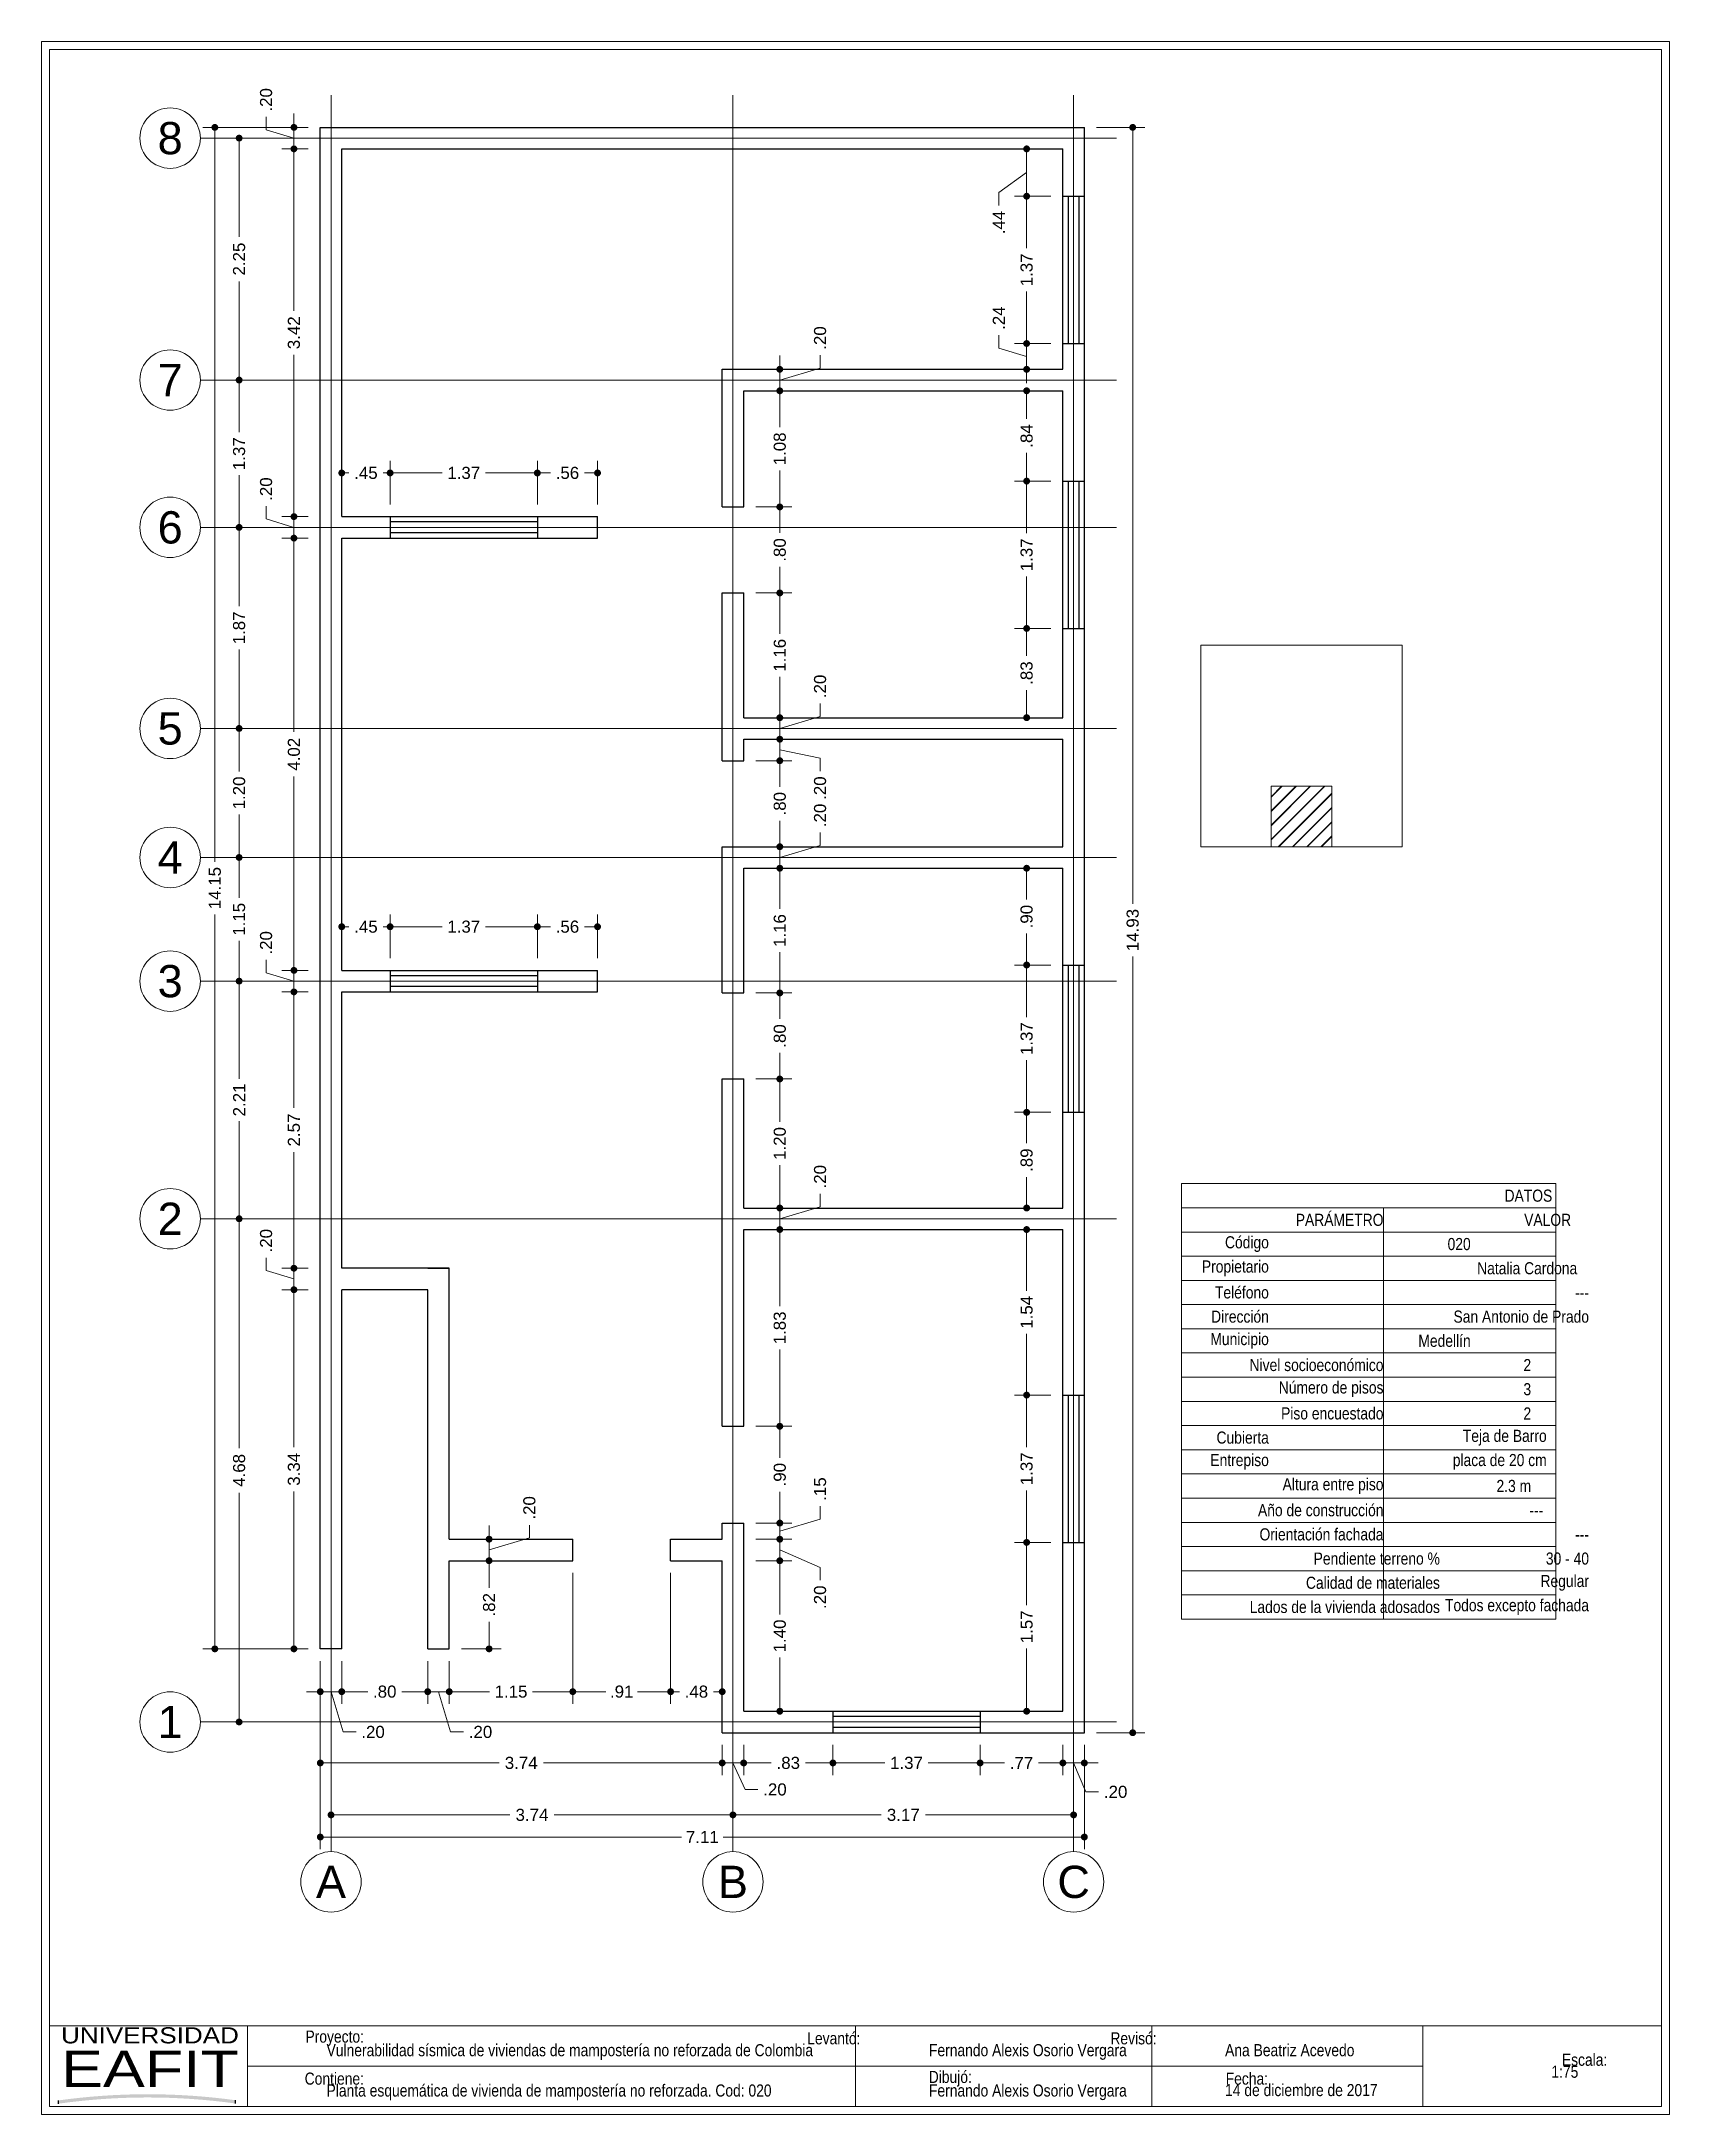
# Paper-space layout 'Layout1' of a CAD drawing. Header units: millimetres. Extents: x 25.7 to 25.902, y 19.5 to 19.757.
# The model-space entities are those that its viewports show. They can reach past a viewport. Long polylines and large blocks are cut down to what shows.
import ezdxf
from ezdxf.enums import TextEntityAlignment as Align

# ---------------------------------------------------------------- set-up
doc = ezdxf.new("R2010")
doc.units = ezdxf.units.MM
doc.header["$LTSCALE"] = 0.001
doc.linetypes.add('CENTER2', pattern=[28.575, 19.05, -3.175, 3.175, -3.175])
for name, color, linetype, lineweight in [('Cotas', 7, 'Continuous', 18), ('Ejes', 7, 'CENTER2', 5), ('Muros', 7, 'Continuous', 30), ('Ventanas', 250, 'Continuous', 25)]:
    doc.layers.add(name, color=color, linetype=linetype, lineweight=lineweight)
doc.layers.add('Eafit', color=7, linetype='Continuous', true_color=0x00006b)
doc.layers.add('Viewports', color=7, linetype='Continuous', lineweight=18, plot=False)
doc.styles.add('Eafit', font='ERASBD.TTF')
doc.styles.get("Standard").update_dxf_attribs({"font": 'arial.ttf'})
doc.styles.add('Texto', font='ARIALN.TTF')
doc.dimstyles.new('1-75', dxfattribs={"dimscale": 75, "dimtxt": 0.0015, "dimasz": 0.00085, "dimexe": 0.0015, "dimexo": 0.0015, "dimgap": 0.0008, "dimtad": 0, "dimzin": 4, "dimdsep": 46, "dimtxsty": 'Standard', "dimblk": 'DOT', "dimcen": 0.09, "dimclrd": 256, "dimclre": 256, "dimclrt": 256, "dimadec": 0, "dimazin": 0, "dimtfac": 1, "dimtofl": 0, "dimtmove": 1, "dimatfit": 2, "dimfxl": 0.0015, "dimtfill": 1, "dimtolj": 1, "dimtzin": 4, "dimlwd": -1, "dimlwe": -1, "dimarcsym": 0})

psp = doc.layouts.get("Layout1")

# ---------------------------------------------------------------- texts
at = {"layer": 'Cotas', "style": 'Texto'}
for s, p in [('Vulnerabilidad sísmica de viviendas de mampostería no reforzada de Colombia', (25.73543, 19.50728)), ('Fernando Alexis Osorio Vergara', (25.81017, 19.50728)), ('Ana Beatriz Acevedo', (25.84691, 19.50728)), ('1:75', (25.88739, 19.50461)), ('Planta esquemática de vivienda de mampostería no reforzada. Cod: 020', (25.73543, 19.50228)), ('Fernando Alexis Osorio Vergara', (25.81017, 19.50228)), ('14 de diciembre de 2017', (25.84691, 19.50233))]:
    psp.add_text(s, height=0.0015, dxfattribs=at).set_placement(p)
at = {"layer": 'Cotas', "char_height": 0.0015, "attachment_point": 6, "style": 'Texto'}
for s, insert, width in [('DATOS', (25.8875, 19.61398), 0.0476342), ('PARÁMETRO', (25.86656, 19.61098), 0.0250473), ('VALOR', (25.88984, 19.61098), 0.0257008), ('Código', (25.85234, 19.60798), 0.010177), ('020', (25.87738, 19.60798), 0.0101769), ('Propietario', (25.85234, 19.60498), 0.010177), ('\\pi-0.0045,l0.006,t0.006;Natalia Cardona', (25.8906, 19.60498), 0.0248539), ('Teléfono', (25.85234, 19.60198), 0.010177), ('---', (25.89206, 19.60198), 0.0248539), ('Dirección', (25.85234, 19.59898), 0.010177), ('San Antonio de Prado', (25.89206, 19.59898), 0.0248539), ('Municipio', (25.85234, 19.59598), 0.010177), ('Medellín', (25.87738, 19.59598), 0.0101769), ('Nivel socioeconómico', (25.86656, 19.59298), 0.0244012), ('2', (25.88488, 19.59298), 0.0176769), ('Número de pisos', (25.86656, 19.58998), 0.0244012), ('3', (25.88488, 19.58998), 0.0176769), ('Piso encuestado', (25.86656, 19.58698), 0.0244012), ('2', (25.88488, 19.58698), 0.0176769), ('Cubierta', (25.85234, 19.58398), 0.010177), ('Teja de Barro', (25.88681, 19.58398), 0.0196039), ('Entrepiso', (25.85234, 19.58098), 0.010177), ('placa de 20 cm', (25.88681, 19.58098), 0.0196039), ('Altura entre piso', (25.86656, 19.57798), 0.0244012), ('2.3 m', (25.88488, 19.57798), 0.0176769), ('Año de construcción', (25.86656, 19.57498), 0.0244012), ('Orientación fachada', (25.86656, 19.57198), 0.0244012), ('---', (25.88638, 19.57498), 0.0191769), ('---', (25.89206, 19.57198), 0.0248539), ('Pendiente terreno %', (25.87356, 19.56898), 0.0313948), ('30 - 40', (25.89206, 19.56898), 0.0248539), ('Calidad de materiales', (25.87356, 19.56598), 0.0313948), ('Regular', (25.89206, 19.56598), 0.0248539), ('Lados de la vivienda adosados', (25.87356, 19.56298), 0.0313948), ('Todos excepto fachada', (25.89206, 19.56298), 0.0248539), ('Proyecto:', (25.74007, 19.50949), 0.0138629), ('Escala:', (25.89433, 19.50683), 0.0138629), ('Contiene:', (25.74007, 19.50449), 0.0138629), ('Dibujó:', (25.81549, 19.50449), 0.0138629), ('Fecha:', (25.85224, 19.50449), 0.0138629)]:
    psp.add_mtext(s, dxfattribs=dict(at, insert=insert, width=width))
for s, insert in [('Levantó:', (25.80166, 19.50949)), ('Revisó:', (25.83841, 19.50949))]:
    psp.add_mtext(s, dxfattribs=dict(at, insert=insert))

msp = doc.modelspace()

# ---------------------------------------------------------------- texts
at = {"layer": 'Ejes'}
for s, p in [('8', (0.824, 15.1)), ('7', (0.824, 12.85)), ('6', (0.824, 11.48)), ('5', (0.824, 9.61)), ('4', (0.824, 8.41)), ('3', (0.824, 7.26)), ('2', (0.824, 5.05)), ('1', (0.824, 0.37)), ('C', (9.231, -1.117)), ('A', (2.321, -1.117)), ('B', (6.061, -1.117))]:
    msp.add_text(s, height=0.3, dxfattribs=at).set_placement(p, align=Align.MIDDLE_CENTER)

# ---------------------------------------------------------------- blocks, each defined once
blk = doc.blocks.new('eafit')
at = {"layer": 'Eafit'}
h = blk.add_hatch(color=256, dxfattribs=at)
h.dxf.hatch_style = 1
h.paths.add_polyline_path([(0.00224, 0.0015), (0.00224, 0.00069, -0.069128), (0.04619, 0.00073), (0.04619, 0.00154, 0.06878)])
for p, q in [((0.00224, 0.00069), (0.00224, 0.0015)), ((0.04619, 0.00073), (0.04619, 0.00154))]:
    blk.add_line(p, q, dxfattribs=at)
at = {"layer": 'Eafit', "style": 'Eafit'}
for s, height, width, p, p2 in [('UNIVERSIDAD', 0.004, 1.005949, (0.00288, 0.01564), (0.047, 0.01564)), ('EAFIT', 0.009, 1.061888, (0.00289, 0.00482), (0.04701, 0.00482))]:
    blk.add_text(s, height=height, dxfattribs=dict(at, width=width)).set_placement(p, p2, align=Align.FIT)
blk = doc.blocks.new('_DOT')
at = {"color": 0, "linetype": 'ByBlock'}
blk.add_line((-0.5, 0), (-1, 0), dxfattribs=at)
at = {"color": 0, "linetype": 'ByBlock', "const_width": 0.5}
blk.add_lwpolyline([(-0.25, 0, 1), (0.25, 0, 1)], format="xyb", close=True, dxfattribs=at)
blk = doc.blocks.new('*D3')
at = {"layer": 'Cotas', "transparency": 16777216}
for p, q in [((2.221, 0.937), (2.221, -0.812)), ((9.331, 0.158), (9.331, -0.812)), ((2.285, -0.7), (5.581, -0.7)), ((9.267, -0.7), (5.971, -0.7))]:
    blk.add_line(p, q, dxfattribs=at)
at = {"layer": 'Defpoints', "color": 0, "transparency": 16777216}
for p in [(2.221, 1.05), (9.331, 0.27), (9.331, -0.7)]:
    blk.add_point(p, dxfattribs=at)
at = {"layer": 'Cotas', "transparency": 16777216, "xscale": 0.06375, "yscale": 0.06375, "zscale": 0.06375, "rotation": 180}
blk.add_blockref('_DOT', (2.221, -0.7), dxfattribs=at)
at = {"layer": 'Cotas', "transparency": 16777216, "xscale": 0.06375, "yscale": 0.06375, "zscale": 0.06375}
blk.add_blockref('_DOT', (9.331, -0.7), dxfattribs=at)
at = {"layer": 'Cotas', "transparency": 16777216, "insert": (5.776, -0.7), "char_height": 0.1125, "attachment_point": 5, "bg_fill": 3, "box_fill_scale": 1.1, "bg_fill_color": 256, "bg_fill_true_color": 13158600, "bg_fill_transparency": 0}
blk.add_mtext('\\A1;7.11', dxfattribs=at)
blk = doc.blocks.new('*D4')
at = {"layer": 'Cotas', "transparency": 16777216}
for p, q in [((2.321, 0.937), (2.321, -0.607)), ((6.061, 0.158), (6.061, -0.607)), ((2.385, -0.494), (3.985, -0.494)), ((5.997, -0.494), (4.397, -0.494))]:
    blk.add_line(p, q, dxfattribs=at)
at = {"layer": 'Defpoints', "color": 0, "transparency": 16777216}
for p in [(2.321, 1.05), (6.061, 0.27), (6.061, -0.494)]:
    blk.add_point(p, dxfattribs=at)
at = {"layer": 'Cotas', "transparency": 16777216, "xscale": 0.06375, "yscale": 0.06375, "zscale": 0.06375, "rotation": 180}
blk.add_blockref('_DOT', (2.321, -0.494), dxfattribs=at)
at = {"layer": 'Cotas', "transparency": 16777216, "xscale": 0.06375, "yscale": 0.06375, "zscale": 0.06375}
blk.add_blockref('_DOT', (6.061, -0.494), dxfattribs=at)
at = {"layer": 'Cotas', "transparency": 16777216, "insert": (4.191, -0.494), "char_height": 0.1125, "attachment_point": 5, "bg_fill": 3, "box_fill_scale": 1.1, "bg_fill_color": 256, "bg_fill_true_color": 13158600, "bg_fill_transparency": 0}
blk.add_mtext('\\A1;3.74', dxfattribs=at)
blk = doc.blocks.new('*D5')
at = {"layer": 'Cotas', "transparency": 16777216}
for p, q in [((6.061, 0.158), (6.061, -0.607)), ((9.231, 0.158), (9.231, -0.607)), ((6.125, -0.494), (7.44, -0.494)), ((9.167, -0.494), (7.852, -0.494))]:
    blk.add_line(p, q, dxfattribs=at)
at = {"layer": 'Defpoints', "color": 0, "transparency": 16777216}
for p in [(6.061, 0.27), (9.231, 0.27), (9.231, -0.494)]:
    blk.add_point(p, dxfattribs=at)
at = {"layer": 'Cotas', "transparency": 16777216, "xscale": 0.06375, "yscale": 0.06375, "zscale": 0.06375, "rotation": 180}
blk.add_blockref('_DOT', (6.061, -0.494), dxfattribs=at)
at = {"layer": 'Cotas', "transparency": 16777216, "xscale": 0.06375, "yscale": 0.06375, "zscale": 0.06375}
blk.add_blockref('_DOT', (9.231, -0.494), dxfattribs=at)
at = {"layer": 'Cotas', "transparency": 16777216, "insert": (7.646, -0.494), "char_height": 0.1125, "attachment_point": 5, "bg_fill": 3, "box_fill_scale": 1.1, "bg_fill_color": 256, "bg_fill_true_color": 13158600, "bg_fill_transparency": 0}
blk.add_mtext('\\A1;3.17', dxfattribs=at)
blk = doc.blocks.new('*D6')
at = {"layer": 'Cotas', "transparency": 16777216}
for p, q in [((2.421, 0.937), (2.421, 0.539)), ((3.221, 0.937), (3.221, 0.539)), ((2.485, 0.652), (2.663, 0.652)), ((3.157, 0.652), (2.98, 0.652))]:
    blk.add_line(p, q, dxfattribs=at)
at = {"layer": 'Defpoints', "color": 0, "transparency": 16777216}
for p in [(2.421, 1.05), (3.221, 1.05), (3.221, 0.652)]:
    blk.add_point(p, dxfattribs=at)
at = {"layer": 'Cotas', "transparency": 16777216, "xscale": 0.06375, "yscale": 0.06375, "zscale": 0.06375, "rotation": 180}
blk.add_blockref('_DOT', (2.421, 0.652), dxfattribs=at)
at = {"layer": 'Cotas', "transparency": 16777216, "xscale": 0.06375, "yscale": 0.06375, "zscale": 0.06375}
blk.add_blockref('_DOT', (3.221, 0.652), dxfattribs=at)
at = {"layer": 'Cotas', "transparency": 16777216, "insert": (2.821, 0.652), "char_height": 0.1125, "attachment_point": 5, "bg_fill": 3, "box_fill_scale": 1.1, "bg_fill_color": 256, "bg_fill_true_color": 13158600, "bg_fill_transparency": 0}
blk.add_mtext('\\A1;.80', dxfattribs=at)
blk = doc.blocks.new('*D7')
at = {"layer": 'Cotas', "transparency": 16777216}
for p, q in [((3.221, 0.937), (3.221, 0.539)), ((3.421, 0.937), (3.421, 0.539)), ((3.157, 0.652), (3.094, 0.652)), ((3.221, 0.652), (3.421, 0.652)), ((3.321, 0.652), (3.434, 0.277)), ((3.485, 0.652), (3.549, 0.652)), ((3.434, 0.277), (3.554, 0.277))]:
    blk.add_line(p, q, dxfattribs=at)
at = {"layer": 'Defpoints', "color": 0, "transparency": 16777216}
for p in [(3.221, 1.05), (3.421, 1.05), (3.421, 0.652)]:
    blk.add_point(p, dxfattribs=at)
at = {"layer": 'Cotas', "transparency": 16777216, "xscale": 0.06375, "yscale": 0.06375, "zscale": 0.06375}
blk.add_blockref('_DOT', (3.221, 0.652), dxfattribs=at)
at = {"layer": 'Cotas', "transparency": 16777216, "xscale": 0.06375, "yscale": 0.06375, "zscale": 0.06375, "rotation": 180}
blk.add_blockref('_DOT', (3.421, 0.652), dxfattribs=at)
at = {"layer": 'Cotas', "transparency": 16777216, "insert": (3.712, 0.277), "char_height": 0.1125, "attachment_point": 5, "bg_fill": 3, "box_fill_scale": 1.1, "bg_fill_color": 256, "bg_fill_true_color": 13158600, "bg_fill_transparency": 0}
blk.add_mtext('\\A1;.20', dxfattribs=at)
blk = doc.blocks.new('*D8')
at = {"layer": 'Cotas', "transparency": 16777216}
for p, q in [((4.571, 1.757), (4.571, 0.539)), ((3.421, 0.937), (3.421, 0.539)), ((3.485, 0.652), (3.795, 0.652)), ((4.507, 0.652), (4.197, 0.652))]:
    blk.add_line(p, q, dxfattribs=at)
at = {"layer": 'Defpoints', "color": 0, "transparency": 16777216}
for p in [(4.571, 1.87), (3.421, 1.05), (4.571, 0.652)]:
    blk.add_point(p, dxfattribs=at)
at = {"layer": 'Cotas', "transparency": 16777216, "xscale": 0.06375, "yscale": 0.06375, "zscale": 0.06375, "rotation": 180}
blk.add_blockref('_DOT', (3.421, 0.652), dxfattribs=at)
at = {"layer": 'Cotas', "transparency": 16777216, "xscale": 0.06375, "yscale": 0.06375, "zscale": 0.06375}
blk.add_blockref('_DOT', (4.571, 0.652), dxfattribs=at)
at = {"layer": 'Cotas', "transparency": 16777216, "insert": (3.996, 0.652), "char_height": 0.1125, "attachment_point": 5, "bg_fill": 3, "box_fill_scale": 1.1, "bg_fill_color": 256, "bg_fill_true_color": 13158600, "bg_fill_transparency": 0}
blk.add_mtext('\\A1;1.15', dxfattribs=at)
blk = doc.blocks.new('*D9')
at = {"layer": 'Cotas', "transparency": 16777216}
for p, q in [((4.571, 1.757), (4.571, 0.539)), ((5.481, 1.757), (5.481, 0.539)), ((4.635, 0.652), (4.879, 0.652)), ((5.417, 0.652), (5.174, 0.652))]:
    blk.add_line(p, q, dxfattribs=at)
at = {"layer": 'Defpoints', "color": 0, "transparency": 16777216}
for p in [(4.571, 1.87), (5.481, 1.87), (5.481, 0.652)]:
    blk.add_point(p, dxfattribs=at)
at = {"layer": 'Cotas', "transparency": 16777216, "xscale": 0.06375, "yscale": 0.06375, "zscale": 0.06375, "rotation": 180}
blk.add_blockref('_DOT', (4.571, 0.652), dxfattribs=at)
at = {"layer": 'Cotas', "transparency": 16777216, "xscale": 0.06375, "yscale": 0.06375, "zscale": 0.06375}
blk.add_blockref('_DOT', (5.481, 0.652), dxfattribs=at)
at = {"layer": 'Cotas', "transparency": 16777216, "insert": (5.026, 0.652), "char_height": 0.1125, "attachment_point": 5, "bg_fill": 3, "box_fill_scale": 1.1, "bg_fill_color": 256, "bg_fill_true_color": 13158600, "bg_fill_transparency": 0}
blk.add_mtext('\\A1;.91', dxfattribs=at)
blk = doc.blocks.new('*D10')
at = {"layer": 'Cotas', "transparency": 16777216}
for p, q in [((5.481, 1.757), (5.481, 0.539)), ((5.961, 0.958), (5.961, 0.539)), ((5.545, 0.652), (5.563, 0.652)), ((5.897, 0.652), (5.88, 0.652))]:
    blk.add_line(p, q, dxfattribs=at)
at = {"layer": 'Defpoints', "color": 0, "transparency": 16777216}
for p in [(5.481, 1.87), (5.961, 1.07), (5.961, 0.652)]:
    blk.add_point(p, dxfattribs=at)
at = {"layer": 'Cotas', "transparency": 16777216, "insert": (5.721, 0.652), "char_height": 0.1125, "attachment_point": 5, "bg_fill": 3, "box_fill_scale": 1.1, "bg_fill_color": 256, "bg_fill_true_color": 13158600, "bg_fill_transparency": 0}
blk.add_mtext('\\A1;.48', dxfattribs=at)
at = {"layer": 'Cotas', "transparency": 16777216, "xscale": 0.06375, "yscale": 0.06375, "zscale": 0.06375, "rotation": 180}
blk.add_blockref('_DOT', (5.481, 0.652), dxfattribs=at)
at = {"layer": 'Cotas', "transparency": 16777216, "xscale": 0.06375, "yscale": 0.06375, "zscale": 0.06375}
blk.add_blockref('_DOT', (5.961, 0.652), dxfattribs=at)
blk = doc.blocks.new('*D11')
at = {"layer": 'Cotas', "transparency": 16777216}
for p, q in [((2.221, 0.937), (2.221, 0.539)), ((2.421, 0.937), (2.421, 0.539)), ((2.157, 0.652), (2.094, 0.652)), ((2.421, 0.652), (2.221, 0.652)), ((2.321, 0.652), (2.434, 0.277)), ((2.485, 0.652), (2.549, 0.652)), ((2.434, 0.277), (2.554, 0.277))]:
    blk.add_line(p, q, dxfattribs=at)
at = {"layer": 'Defpoints', "color": 0, "transparency": 16777216}
for p in [(2.221, 1.05), (2.421, 1.05), (2.221, 0.652)]:
    blk.add_point(p, dxfattribs=at)
at = {"layer": 'Cotas', "transparency": 16777216, "xscale": 0.06375, "yscale": 0.06375, "zscale": 0.06375}
blk.add_blockref('_DOT', (2.221, 0.652), dxfattribs=at)
at = {"layer": 'Cotas', "transparency": 16777216, "xscale": 0.06375, "yscale": 0.06375, "zscale": 0.06375, "rotation": 180}
blk.add_blockref('_DOT', (2.421, 0.652), dxfattribs=at)
at = {"layer": 'Cotas', "transparency": 16777216, "insert": (2.712, 0.277), "char_height": 0.1125, "attachment_point": 5, "bg_fill": 3, "box_fill_scale": 1.1, "bg_fill_color": 256, "bg_fill_true_color": 13158600, "bg_fill_transparency": 0}
blk.add_mtext('\\A1;.20', dxfattribs=at)
blk = doc.blocks.new('*D12')
at = {"layer": 'Cotas', "transparency": 16777216}
for p, q in [((2.221, 0.937), (2.221, -0.124)), ((5.961, 0.158), (5.961, -0.124)), ((2.285, -0.011), (3.885, -0.011)), ((5.897, -0.011), (4.297, -0.011))]:
    blk.add_line(p, q, dxfattribs=at)
at = {"layer": 'Defpoints', "color": 0, "transparency": 16777216}
for p in [(2.221, 1.05), (5.961, 0.27), (5.961, -0.011)]:
    blk.add_point(p, dxfattribs=at)
at = {"layer": 'Cotas', "transparency": 16777216, "xscale": 0.06375, "yscale": 0.06375, "zscale": 0.06375, "rotation": 180}
blk.add_blockref('_DOT', (2.221, -0.011), dxfattribs=at)
at = {"layer": 'Cotas', "transparency": 16777216, "xscale": 0.06375, "yscale": 0.06375, "zscale": 0.06375}
blk.add_blockref('_DOT', (5.961, -0.011), dxfattribs=at)
at = {"layer": 'Cotas', "transparency": 16777216, "insert": (4.091, -0.011), "char_height": 0.1125, "attachment_point": 5, "bg_fill": 3, "box_fill_scale": 1.1, "bg_fill_color": 256, "bg_fill_true_color": 13158600, "bg_fill_transparency": 0}
blk.add_mtext('\\A1;3.74', dxfattribs=at)
blk = doc.blocks.new('*D13')
at = {"layer": 'Cotas', "transparency": 16777216}
for p, q in [((6.161, 0.158), (6.161, -0.124)), ((6.991, 0.158), (6.991, -0.124)), ((6.225, -0.011), (6.418, -0.011)), ((6.927, -0.011), (6.735, -0.011))]:
    blk.add_line(p, q, dxfattribs=at)
at = {"layer": 'Defpoints', "color": 0, "transparency": 16777216}
for p in [(6.161, 0.27), (6.991, 0.27), (6.991, -0.011)]:
    blk.add_point(p, dxfattribs=at)
at = {"layer": 'Cotas', "transparency": 16777216, "xscale": 0.06375, "yscale": 0.06375, "zscale": 0.06375, "rotation": 180}
blk.add_blockref('_DOT', (6.161, -0.011), dxfattribs=at)
at = {"layer": 'Cotas', "transparency": 16777216, "xscale": 0.06375, "yscale": 0.06375, "zscale": 0.06375}
blk.add_blockref('_DOT', (6.991, -0.011), dxfattribs=at)
at = {"layer": 'Cotas', "transparency": 16777216, "insert": (6.576, -0.011), "char_height": 0.1125, "attachment_point": 5, "bg_fill": 3, "box_fill_scale": 1.1, "bg_fill_color": 256, "bg_fill_true_color": 13158600, "bg_fill_transparency": 0}
blk.add_mtext('\\A1;.83', dxfattribs=at)
blk = doc.blocks.new('*D14')
at = {"layer": 'Cotas', "transparency": 16777216}
for p, q in [((6.991, 0.158), (6.991, -0.124)), ((8.361, 0.158), (8.361, -0.124)), ((7.055, -0.011), (7.475, -0.011)), ((8.297, -0.011), (7.877, -0.011))]:
    blk.add_line(p, q, dxfattribs=at)
at = {"layer": 'Defpoints', "color": 0, "transparency": 16777216}
for p in [(6.991, 0.27), (8.361, 0.27), (8.361, -0.011)]:
    blk.add_point(p, dxfattribs=at)
at = {"layer": 'Cotas', "transparency": 16777216, "xscale": 0.06375, "yscale": 0.06375, "zscale": 0.06375, "rotation": 180}
blk.add_blockref('_DOT', (6.991, -0.011), dxfattribs=at)
at = {"layer": 'Cotas', "transparency": 16777216, "xscale": 0.06375, "yscale": 0.06375, "zscale": 0.06375}
blk.add_blockref('_DOT', (8.361, -0.011), dxfattribs=at)
at = {"layer": 'Cotas', "transparency": 16777216, "insert": (7.676, -0.011), "char_height": 0.1125, "attachment_point": 5, "bg_fill": 3, "box_fill_scale": 1.1, "bg_fill_color": 256, "bg_fill_true_color": 13158600, "bg_fill_transparency": 0}
blk.add_mtext('\\A1;1.37', dxfattribs=at)
blk = doc.blocks.new('*D15')
at = {"layer": 'Cotas', "transparency": 16777216}
for p, q in [((8.361, 0.158), (8.361, -0.124)), ((9.131, 0.158), (9.131, -0.124)), ((8.425, -0.011), (8.588, -0.011)), ((9.067, -0.011), (8.905, -0.011))]:
    blk.add_line(p, q, dxfattribs=at)
at = {"layer": 'Defpoints', "color": 0, "transparency": 16777216}
for p in [(8.361, 0.27), (9.131, 0.27), (9.131, -0.011)]:
    blk.add_point(p, dxfattribs=at)
at = {"layer": 'Cotas', "transparency": 16777216, "xscale": 0.06375, "yscale": 0.06375, "zscale": 0.06375, "rotation": 180}
blk.add_blockref('_DOT', (8.361, -0.011), dxfattribs=at)
at = {"layer": 'Cotas', "transparency": 16777216, "xscale": 0.06375, "yscale": 0.06375, "zscale": 0.06375}
blk.add_blockref('_DOT', (9.131, -0.011), dxfattribs=at)
at = {"layer": 'Cotas', "transparency": 16777216, "insert": (8.746, -0.011), "char_height": 0.1125, "attachment_point": 5, "bg_fill": 3, "box_fill_scale": 1.1, "bg_fill_color": 256, "bg_fill_true_color": 13158600, "bg_fill_transparency": 0}
blk.add_mtext('\\A1;.77', dxfattribs=at)
blk = doc.blocks.new('*D16')
at = {"layer": 'Cotas', "transparency": 16777216}
for p, q in [((9.131, 0.158), (9.131, -0.124)), ((9.331, 0.158), (9.331, -0.124)), ((9.067, -0.011), (9.004, -0.011)), ((9.131, -0.011), (9.331, -0.011)), ((9.231, -0.011), (9.344, -0.28)), ((9.395, -0.011), (9.459, -0.011)), ((9.344, -0.28), (9.464, -0.28))]:
    blk.add_line(p, q, dxfattribs=at)
at = {"layer": 'Defpoints', "color": 0, "transparency": 16777216}
for p in [(9.131, 0.27), (9.331, 0.27), (9.331, -0.011)]:
    blk.add_point(p, dxfattribs=at)
at = {"layer": 'Cotas', "transparency": 16777216, "xscale": 0.06375, "yscale": 0.06375, "zscale": 0.06375}
blk.add_blockref('_DOT', (9.131, -0.011), dxfattribs=at)
at = {"layer": 'Cotas', "transparency": 16777216, "xscale": 0.06375, "yscale": 0.06375, "zscale": 0.06375, "rotation": 180}
blk.add_blockref('_DOT', (9.331, -0.011), dxfattribs=at)
at = {"layer": 'Cotas', "transparency": 16777216, "insert": (9.622, -0.28), "char_height": 0.1125, "attachment_point": 5, "bg_fill": 3, "box_fill_scale": 1.1, "bg_fill_color": 256, "bg_fill_true_color": 13158600, "bg_fill_transparency": 0}
blk.add_mtext('\\A1;.20', dxfattribs=at)
blk = doc.blocks.new('*D17')
at = {"layer": 'Cotas', "transparency": 16777216}
for p, q in [((2.109, 15.2), (1.127, 15.2)), ((1.24, 15.136), (1.24, 8.37)), ((1.24, 1.114), (1.24, 7.88)), ((2.109, 1.05), (1.127, 1.05))]:
    blk.add_line(p, q, dxfattribs=at)
at = {"layer": 'Defpoints', "color": 0, "transparency": 16777216}
for p in [(1.24, 15.2), (2.221, 15.2), (2.221, 1.05)]:
    blk.add_point(p, dxfattribs=at)
at = {"layer": 'Cotas', "transparency": 16777216, "xscale": 0.06375, "yscale": 0.06375, "zscale": 0.06375}
for p, rotation in [((1.24, 15.2), 90), ((1.24, 1.05), 270)]:
    blk.add_blockref('_DOT', p, dxfattribs=dict(at, rotation=rotation))
at = {"layer": 'Cotas', "transparency": 16777216, "insert": (1.24, 8.125), "char_height": 0.1125, "attachment_point": 5, "rotation": 90, "bg_fill": 3, "box_fill_scale": 1.1, "bg_fill_color": 256, "bg_fill_true_color": 13158600, "bg_fill_transparency": 0}
blk.add_mtext('\\A1;14.15', dxfattribs=at)
blk = doc.blocks.new('*D18')
at = {"layer": 'Cotas', "transparency": 16777216}
for p, q in [((9.444, 15.2), (9.894, 15.2)), ((9.781, 15.136), (9.781, 7.98)), ((9.781, 0.334), (9.781, 7.49)), ((9.444, 0.27), (9.894, 0.27))]:
    blk.add_line(p, q, dxfattribs=at)
at = {"layer": 'Defpoints', "color": 0, "transparency": 16777216}
for p in [(9.331, 15.2), (9.781, 15.2), (9.331, 0.27)]:
    blk.add_point(p, dxfattribs=at)
at = {"layer": 'Cotas', "transparency": 16777216, "xscale": 0.06375, "yscale": 0.06375, "zscale": 0.06375}
for p, rotation in [((9.781, 15.2), 90), ((9.781, 0.27), 270)]:
    blk.add_blockref('_DOT', p, dxfattribs=dict(at, rotation=rotation))
at = {"layer": 'Cotas', "transparency": 16777216, "insert": (9.781, 7.735), "char_height": 0.1125, "attachment_point": 5, "rotation": 90, "bg_fill": 3, "box_fill_scale": 1.1, "bg_fill_color": 256, "bg_fill_true_color": 13158600, "bg_fill_transparency": 0}
blk.add_mtext('\\A1;14.93', dxfattribs=at)
blk = doc.blocks.new('*D19')
at = {"layer": 'Cotas', "transparency": 16777216}
for p, q in [((2.109, 15.1), (1.354, 15.1)), ((1.466, 15.036), (1.466, 14.182)), ((1.466, 12.914), (1.466, 13.768)), ((2.109, 12.85), (1.354, 12.85))]:
    blk.add_line(p, q, dxfattribs=at)
at = {"layer": 'Defpoints', "color": 0, "transparency": 16777216}
for p in [(2.221, 15.1), (1.466, 12.85), (2.221, 12.85)]:
    blk.add_point(p, dxfattribs=at)
at = {"layer": 'Cotas', "transparency": 16777216, "xscale": 0.06375, "yscale": 0.06375, "zscale": 0.06375}
for p, rotation in [((1.466, 15.1), 90), ((1.466, 12.85), 270)]:
    blk.add_blockref('_DOT', p, dxfattribs=dict(at, rotation=rotation))
at = {"layer": 'Cotas', "transparency": 16777216, "insert": (1.466, 13.975), "char_height": 0.1125, "attachment_point": 5, "rotation": 90, "bg_fill": 3, "box_fill_scale": 1.1, "bg_fill_color": 256, "bg_fill_true_color": 13158600, "bg_fill_transparency": 0}
blk.add_mtext('\\A1;2.25', dxfattribs=at)
blk = doc.blocks.new('*D20')
at = {"layer": 'Cotas', "transparency": 16777216}
for p, q in [((2.109, 12.85), (1.354, 12.85)), ((1.466, 12.786), (1.466, 12.366)), ((1.466, 11.544), (1.466, 11.964)), ((2.109, 11.48), (1.354, 11.48))]:
    blk.add_line(p, q, dxfattribs=at)
at = {"layer": 'Defpoints', "color": 0, "transparency": 16777216}
for p in [(2.221, 12.85), (1.466, 11.48), (2.221, 11.48)]:
    blk.add_point(p, dxfattribs=at)
at = {"layer": 'Cotas', "transparency": 16777216, "xscale": 0.06375, "yscale": 0.06375, "zscale": 0.06375}
for p, rotation in [((1.466, 12.85), 90), ((1.466, 11.48), 270)]:
    blk.add_blockref('_DOT', p, dxfattribs=dict(at, rotation=rotation))
at = {"layer": 'Cotas', "transparency": 16777216, "insert": (1.466, 12.165), "char_height": 0.1125, "attachment_point": 5, "rotation": 90, "bg_fill": 3, "box_fill_scale": 1.1, "bg_fill_color": 256, "bg_fill_true_color": 13158600, "bg_fill_transparency": 0}
blk.add_mtext('\\A1;1.37', dxfattribs=at)
blk = doc.blocks.new('*D21')
at = {"layer": 'Cotas', "transparency": 16777216}
for p, q in [((2.109, 11.48), (1.354, 11.48)), ((1.466, 11.416), (1.466, 10.746)), ((1.466, 9.674), (1.466, 10.344)), ((2.109, 9.61), (1.354, 9.61))]:
    blk.add_line(p, q, dxfattribs=at)
at = {"layer": 'Defpoints', "color": 0, "transparency": 16777216}
for p in [(2.221, 11.48), (1.466, 9.61), (2.221, 9.61)]:
    blk.add_point(p, dxfattribs=at)
at = {"layer": 'Cotas', "transparency": 16777216, "xscale": 0.06375, "yscale": 0.06375, "zscale": 0.06375}
for p, rotation in [((1.466, 11.48), 90), ((1.466, 9.61), 270)]:
    blk.add_blockref('_DOT', p, dxfattribs=dict(at, rotation=rotation))
at = {"layer": 'Cotas', "transparency": 16777216, "insert": (1.466, 10.545), "char_height": 0.1125, "attachment_point": 5, "rotation": 90, "bg_fill": 3, "box_fill_scale": 1.1, "bg_fill_color": 256, "bg_fill_true_color": 13158600, "bg_fill_transparency": 0}
blk.add_mtext('\\A1;1.87', dxfattribs=at)
blk = doc.blocks.new('*D22')
at = {"layer": 'Cotas', "transparency": 16777216}
for p, q in [((2.109, 9.61), (1.354, 9.61)), ((1.466, 9.546), (1.466, 9.211)), ((1.466, 8.474), (1.466, 8.809)), ((2.109, 8.41), (1.354, 8.41))]:
    blk.add_line(p, q, dxfattribs=at)
at = {"layer": 'Defpoints', "color": 0, "transparency": 16777216}
for p in [(2.221, 9.61), (1.466, 8.41), (2.221, 8.41)]:
    blk.add_point(p, dxfattribs=at)
at = {"layer": 'Cotas', "transparency": 16777216, "xscale": 0.06375, "yscale": 0.06375, "zscale": 0.06375}
for p, rotation in [((1.466, 9.61), 90), ((1.466, 8.41), 270)]:
    blk.add_blockref('_DOT', p, dxfattribs=dict(at, rotation=rotation))
at = {"layer": 'Cotas', "transparency": 16777216, "insert": (1.466, 9.01), "char_height": 0.1125, "attachment_point": 5, "rotation": 90, "bg_fill": 3, "box_fill_scale": 1.1, "bg_fill_color": 256, "bg_fill_true_color": 13158600, "bg_fill_transparency": 0}
blk.add_mtext('\\A1;1.20', dxfattribs=at)
blk = doc.blocks.new('*D23')
at = {"layer": 'Cotas', "transparency": 16777216}
for p, q in [((2.109, 8.41), (1.354, 8.41)), ((1.466, 8.346), (1.466, 8.036)), ((1.466, 7.324), (1.466, 7.634)), ((2.109, 7.26), (1.354, 7.26))]:
    blk.add_line(p, q, dxfattribs=at)
at = {"layer": 'Defpoints', "color": 0, "transparency": 16777216}
for p in [(2.221, 8.41), (1.466, 7.26), (2.221, 7.26)]:
    blk.add_point(p, dxfattribs=at)
at = {"layer": 'Cotas', "transparency": 16777216, "xscale": 0.06375, "yscale": 0.06375, "zscale": 0.06375}
for p, rotation in [((1.466, 8.41), 90), ((1.466, 7.26), 270)]:
    blk.add_blockref('_DOT', p, dxfattribs=dict(at, rotation=rotation))
at = {"layer": 'Cotas', "transparency": 16777216, "insert": (1.466, 7.835), "char_height": 0.1125, "attachment_point": 5, "rotation": 90, "bg_fill": 3, "box_fill_scale": 1.1, "bg_fill_color": 256, "bg_fill_true_color": 13158600, "bg_fill_transparency": 0}
blk.add_mtext('\\A1;1.15', dxfattribs=at)
blk = doc.blocks.new('*D24')
at = {"layer": 'Cotas', "transparency": 16777216}
for p, q in [((2.109, 7.26), (1.354, 7.26)), ((1.466, 7.196), (1.466, 6.351)), ((1.466, 5.114), (1.466, 5.959)), ((2.109, 5.05), (1.354, 5.05))]:
    blk.add_line(p, q, dxfattribs=at)
at = {"layer": 'Defpoints', "color": 0, "transparency": 16777216}
for p in [(2.221, 7.26), (1.466, 5.05), (2.221, 5.05)]:
    blk.add_point(p, dxfattribs=at)
at = {"layer": 'Cotas', "transparency": 16777216, "xscale": 0.06375, "yscale": 0.06375, "zscale": 0.06375}
for p, rotation in [((1.466, 7.26), 90), ((1.466, 5.05), 270)]:
    blk.add_blockref('_DOT', p, dxfattribs=dict(at, rotation=rotation))
at = {"layer": 'Cotas', "transparency": 16777216, "insert": (1.466, 6.155), "char_height": 0.1125, "attachment_point": 5, "rotation": 90, "bg_fill": 3, "box_fill_scale": 1.1, "bg_fill_color": 256, "bg_fill_true_color": 13158600, "bg_fill_transparency": 0}
blk.add_mtext('\\A1;2.21', dxfattribs=at)
blk = doc.blocks.new('*D25')
at = {"layer": 'Cotas', "transparency": 16777216}
for p, q in [((2.109, 5.05), (1.354, 5.05)), ((1.466, 4.986), (1.466, 2.918)), ((1.466, 0.434), (1.466, 2.502)), ((2.209, 0.37), (1.354, 0.37))]:
    blk.add_line(p, q, dxfattribs=at)
at = {"layer": 'Defpoints', "color": 0, "transparency": 16777216}
for p in [(2.221, 5.05), (1.466, 0.37), (2.321, 0.37)]:
    blk.add_point(p, dxfattribs=at)
at = {"layer": 'Cotas', "transparency": 16777216, "xscale": 0.06375, "yscale": 0.06375, "zscale": 0.06375}
for p, rotation in [((1.466, 5.05), 90), ((1.466, 0.37), 270)]:
    blk.add_blockref('_DOT', p, dxfattribs=dict(at, rotation=rotation))
at = {"layer": 'Cotas', "transparency": 16777216, "insert": (1.466, 2.71), "char_height": 0.1125, "attachment_point": 5, "rotation": 90, "bg_fill": 3, "box_fill_scale": 1.1, "bg_fill_color": 256, "bg_fill_true_color": 13158600, "bg_fill_transparency": 0}
blk.add_mtext('\\A1;4.68', dxfattribs=at)
blk = doc.blocks.new('*D26')
at = {"layer": 'Cotas', "transparency": 16777216}
for p, q in [((2.109, 4.39), (1.864, 4.39)), ((1.976, 4.326), (1.976, 2.926)), ((1.976, 1.114), (1.976, 2.514)), ((2.109, 1.05), (1.864, 1.05))]:
    blk.add_line(p, q, dxfattribs=at)
at = {"layer": 'Defpoints', "color": 0, "transparency": 16777216}
for p in [(1.976, 4.39), (2.221, 4.39), (2.221, 1.05)]:
    blk.add_point(p, dxfattribs=at)
at = {"layer": 'Cotas', "transparency": 16777216, "xscale": 0.06375, "yscale": 0.06375, "zscale": 0.06375}
for p, rotation in [((1.976, 4.39), 90), ((1.976, 1.05), 270)]:
    blk.add_blockref('_DOT', p, dxfattribs=dict(at, rotation=rotation))
at = {"layer": 'Cotas', "transparency": 16777216, "insert": (1.976, 2.72), "char_height": 0.1125, "attachment_point": 5, "rotation": 90, "bg_fill": 3, "box_fill_scale": 1.1, "bg_fill_color": 256, "bg_fill_true_color": 13158600, "bg_fill_transparency": 0}
blk.add_mtext('\\A1;3.34', dxfattribs=at)
blk = doc.blocks.new('*D27')
at = {"layer": 'Cotas', "transparency": 16777216}
for p, q in [((1.717, 4.568), (1.717, 4.688)), ((1.976, 4.654), (1.976, 4.718)), ((1.976, 4.49), (1.717, 4.568)), ((2.109, 4.59), (1.864, 4.59)), ((1.976, 4.39), (1.976, 4.59)), ((2.109, 4.39), (1.864, 4.39)), ((1.976, 4.326), (1.976, 4.262))]:
    blk.add_line(p, q, dxfattribs=at)
at = {"layer": 'Defpoints', "color": 0, "transparency": 16777216}
for p in [(1.976, 4.59), (2.221, 4.59), (2.221, 4.39)]:
    blk.add_point(p, dxfattribs=at)
at = {"layer": 'Cotas', "transparency": 16777216, "xscale": 0.06375, "yscale": 0.06375, "zscale": 0.06375}
for p, rotation in [((1.976, 4.59), 270), ((1.976, 4.39), 90)]:
    blk.add_blockref('_DOT', p, dxfattribs=dict(at, rotation=rotation))
at = {"layer": 'Cotas', "transparency": 16777216, "insert": (1.717, 4.846), "char_height": 0.1125, "attachment_point": 5, "rotation": 90, "bg_fill": 3, "box_fill_scale": 1.1, "bg_fill_color": 256, "bg_fill_true_color": 13158600, "bg_fill_transparency": 0}
blk.add_mtext('\\A1;.20', dxfattribs=at)
blk = doc.blocks.new('*D28')
at = {"layer": 'Cotas', "transparency": 16777216}
for p, q in [((2.109, 7.16), (1.864, 7.16)), ((1.976, 7.096), (1.976, 6.082)), ((1.976, 4.654), (1.976, 5.668)), ((2.109, 4.59), (1.864, 4.59))]:
    blk.add_line(p, q, dxfattribs=at)
at = {"layer": 'Defpoints', "color": 0, "transparency": 16777216}
for p in [(1.976, 7.16), (2.221, 7.16), (2.221, 4.59)]:
    blk.add_point(p, dxfattribs=at)
at = {"layer": 'Cotas', "transparency": 16777216, "xscale": 0.06375, "yscale": 0.06375, "zscale": 0.06375}
for p, rotation in [((1.976, 7.16), 90), ((1.976, 4.59), 270)]:
    blk.add_blockref('_DOT', p, dxfattribs=dict(at, rotation=rotation))
at = {"layer": 'Cotas', "transparency": 16777216, "insert": (1.976, 5.875), "char_height": 0.1125, "attachment_point": 5, "rotation": 90, "bg_fill": 3, "box_fill_scale": 1.1, "bg_fill_color": 256, "bg_fill_true_color": 13158600, "bg_fill_transparency": 0}
blk.add_mtext('\\A1;2.57', dxfattribs=at)
blk = doc.blocks.new('*D29')
at = {"layer": 'Cotas', "transparency": 16777216}
for p, q in [((1.717, 7.338), (1.717, 7.458)), ((1.976, 7.26), (1.717, 7.338)), ((2.109, 7.36), (1.864, 7.36)), ((1.976, 7.424), (1.976, 7.488)), ((1.976, 7.16), (1.976, 7.36)), ((2.109, 7.16), (1.864, 7.16)), ((1.976, 7.096), (1.976, 7.033))]:
    blk.add_line(p, q, dxfattribs=at)
at = {"layer": 'Defpoints', "color": 0, "transparency": 16777216}
for p in [(1.976, 7.36), (2.221, 7.36), (2.221, 7.16)]:
    blk.add_point(p, dxfattribs=at)
at = {"layer": 'Cotas', "transparency": 16777216, "xscale": 0.06375, "yscale": 0.06375, "zscale": 0.06375}
for p, rotation in [((1.976, 7.36), 270), ((1.976, 7.16), 90)]:
    blk.add_blockref('_DOT', p, dxfattribs=dict(at, rotation=rotation))
at = {"layer": 'Cotas', "transparency": 16777216, "insert": (1.717, 7.616), "char_height": 0.1125, "attachment_point": 5, "rotation": 90, "bg_fill": 3, "box_fill_scale": 1.1, "bg_fill_color": 256, "bg_fill_true_color": 13158600, "bg_fill_transparency": 0}
blk.add_mtext('\\A1;.20', dxfattribs=at)
blk = doc.blocks.new('*D30')
at = {"layer": 'Cotas', "transparency": 16777216}
for p, q in [((2.109, 11.38), (1.864, 11.38)), ((1.976, 11.316), (1.976, 9.578)), ((1.976, 7.424), (1.976, 9.162)), ((2.109, 7.36), (1.864, 7.36))]:
    blk.add_line(p, q, dxfattribs=at)
at = {"layer": 'Defpoints', "color": 0, "transparency": 16777216}
for p in [(1.976, 11.38), (2.221, 11.38), (2.221, 7.36)]:
    blk.add_point(p, dxfattribs=at)
at = {"layer": 'Cotas', "transparency": 16777216, "xscale": 0.06375, "yscale": 0.06375, "zscale": 0.06375}
for p, rotation in [((1.976, 11.38), 90), ((1.976, 7.36), 270)]:
    blk.add_blockref('_DOT', p, dxfattribs=dict(at, rotation=rotation))
at = {"layer": 'Cotas', "transparency": 16777216, "insert": (1.976, 9.37), "char_height": 0.1125, "attachment_point": 5, "rotation": 90, "bg_fill": 3, "box_fill_scale": 1.1, "bg_fill_color": 256, "bg_fill_true_color": 13158600, "bg_fill_transparency": 0}
blk.add_mtext('\\A1;4.02', dxfattribs=at)
blk = doc.blocks.new('*D31')
at = {"layer": 'Cotas', "transparency": 16777216}
for p, q in [((1.717, 11.558), (1.717, 11.678)), ((2.109, 11.58), (1.864, 11.58)), ((1.976, 11.644), (1.976, 11.707)), ((1.976, 11.38), (1.976, 11.58)), ((1.976, 11.48), (1.717, 11.558)), ((2.109, 11.38), (1.864, 11.38)), ((1.976, 11.316), (1.976, 11.252))]:
    blk.add_line(p, q, dxfattribs=at)
at = {"layer": 'Defpoints', "color": 0, "transparency": 16777216}
for p in [(1.976, 11.58), (2.221, 11.58), (2.221, 11.38)]:
    blk.add_point(p, dxfattribs=at)
at = {"layer": 'Cotas', "transparency": 16777216, "xscale": 0.06375, "yscale": 0.06375, "zscale": 0.06375}
for p, rotation in [((1.976, 11.58), 270), ((1.976, 11.38), 90)]:
    blk.add_blockref('_DOT', p, dxfattribs=dict(at, rotation=rotation))
at = {"layer": 'Cotas', "transparency": 16777216, "insert": (1.717, 11.836), "char_height": 0.1125, "attachment_point": 5, "rotation": 90, "bg_fill": 3, "box_fill_scale": 1.1, "bg_fill_color": 256, "bg_fill_true_color": 13158600, "bg_fill_transparency": 0}
blk.add_mtext('\\A1;.20', dxfattribs=at)
blk = doc.blocks.new('*D32')
at = {"layer": 'Cotas', "transparency": 16777216}
for p, q in [((2.109, 15), (1.864, 15)), ((1.976, 14.936), (1.976, 13.495)), ((1.976, 11.644), (1.976, 13.085)), ((2.109, 11.58), (1.864, 11.58))]:
    blk.add_line(p, q, dxfattribs=at)
at = {"layer": 'Defpoints', "color": 0, "transparency": 16777216}
for p in [(1.976, 15), (2.221, 15), (2.221, 11.58)]:
    blk.add_point(p, dxfattribs=at)
at = {"layer": 'Cotas', "transparency": 16777216, "xscale": 0.06375, "yscale": 0.06375, "zscale": 0.06375}
for p, rotation in [((1.976, 15), 90), ((1.976, 11.58), 270)]:
    blk.add_blockref('_DOT', p, dxfattribs=dict(at, rotation=rotation))
at = {"layer": 'Cotas', "transparency": 16777216, "insert": (1.976, 13.29), "char_height": 0.1125, "attachment_point": 5, "rotation": 90, "bg_fill": 3, "box_fill_scale": 1.1, "bg_fill_color": 256, "bg_fill_true_color": 13158600, "bg_fill_transparency": 0}
blk.add_mtext('\\A1;3.42', dxfattribs=at)
blk = doc.blocks.new('*D33')
at = {"layer": 'Cotas', "transparency": 16777216}
for p, q in [((1.717, 15.178), (1.717, 15.298)), ((1.976, 15.264), (1.976, 15.328)), ((1.976, 15.1), (1.717, 15.178)), ((2.109, 15.2), (1.864, 15.2)), ((1.976, 15), (1.976, 15.2)), ((2.109, 15), (1.864, 15)), ((1.976, 14.936), (1.976, 14.873))]:
    blk.add_line(p, q, dxfattribs=at)
at = {"layer": 'Defpoints', "color": 0, "transparency": 16777216}
for p in [(1.976, 15.2), (2.221, 15.2), (2.221, 15)]:
    blk.add_point(p, dxfattribs=at)
at = {"layer": 'Cotas', "transparency": 16777216, "xscale": 0.06375, "yscale": 0.06375, "zscale": 0.06375}
for p, rotation in [((1.976, 15.2), 270), ((1.976, 15), 90)]:
    blk.add_blockref('_DOT', p, dxfattribs=dict(at, rotation=rotation))
at = {"layer": 'Cotas', "transparency": 16777216, "insert": (1.717, 15.456), "char_height": 0.1125, "attachment_point": 5, "rotation": 90, "bg_fill": 3, "box_fill_scale": 1.1, "bg_fill_color": 256, "bg_fill_true_color": 13158600, "bg_fill_transparency": 0}
blk.add_mtext('\\A1;.20', dxfattribs=at)
blk = doc.blocks.new('*D34')
at = {"layer": 'Cotas', "transparency": 16777216}
for p, q in [((3.534, 1.87), (3.904, 1.87)), ((3.792, 1.806), (3.792, 1.618)), ((3.792, 1.114), (3.792, 1.302)), ((3.534, 1.05), (3.904, 1.05))]:
    blk.add_line(p, q, dxfattribs=at)
at = {"layer": 'Defpoints', "color": 0, "transparency": 16777216}
for p in [(3.421, 1.87), (3.792, 1.87), (3.421, 1.05)]:
    blk.add_point(p, dxfattribs=at)
at = {"layer": 'Cotas', "transparency": 16777216, "xscale": 0.06375, "yscale": 0.06375, "zscale": 0.06375}
for p, rotation in [((3.792, 1.87), 90), ((3.792, 1.05), 270)]:
    blk.add_blockref('_DOT', p, dxfattribs=dict(at, rotation=rotation))
at = {"layer": 'Cotas', "transparency": 16777216, "insert": (3.792, 1.46), "char_height": 0.1125, "attachment_point": 5, "rotation": 90, "bg_fill": 3, "box_fill_scale": 1.1, "bg_fill_color": 256, "bg_fill_true_color": 13158600, "bg_fill_transparency": 0}
blk.add_mtext('\\A1;.82', dxfattribs=at)
blk = doc.blocks.new('*D35')
at = {"layer": 'Cotas', "transparency": 16777216}
for p, q in [((3.792, 2.134), (3.792, 2.197)), ((4.167, 2.082), (4.167, 2.202)), ((3.534, 2.07), (3.904, 2.07)), ((3.792, 1.97), (4.167, 2.082)), ((3.792, 1.87), (3.792, 2.07)), ((3.534, 1.87), (3.904, 1.87)), ((3.792, 1.806), (3.792, 1.742))]:
    blk.add_line(p, q, dxfattribs=at)
at = {"layer": 'Defpoints', "color": 0, "transparency": 16777216}
for p in [(3.421, 2.07), (3.792, 2.07), (3.421, 1.87)]:
    blk.add_point(p, dxfattribs=at)
at = {"layer": 'Cotas', "transparency": 16777216, "xscale": 0.06375, "yscale": 0.06375, "zscale": 0.06375}
for p, rotation in [((3.792, 2.07), 270), ((3.792, 1.87), 90)]:
    blk.add_blockref('_DOT', p, dxfattribs=dict(at, rotation=rotation))
at = {"layer": 'Cotas', "transparency": 16777216, "insert": (4.167, 2.361), "char_height": 0.1125, "attachment_point": 5, "rotation": 90, "bg_fill": 3, "box_fill_scale": 1.1, "bg_fill_color": 256, "bg_fill_true_color": 13158600, "bg_fill_transparency": 0}
blk.add_mtext('\\A1;.20', dxfattribs=at)
blk = doc.blocks.new('*D36')
at = {"layer": 'Cotas', "transparency": 16777216}
for p, q in [((6.274, 1.87), (6.609, 1.87)), ((6.497, 1.806), (6.497, 1.371)), ((6.497, 0.534), (6.497, 0.969)), ((6.274, 0.47), (6.609, 0.47))]:
    blk.add_line(p, q, dxfattribs=at)
at = {"layer": 'Defpoints', "color": 0, "transparency": 16777216}
for p in [(6.161, 1.87), (6.497, 1.87), (6.161, 0.47)]:
    blk.add_point(p, dxfattribs=at)
at = {"layer": 'Cotas', "transparency": 16777216, "xscale": 0.06375, "yscale": 0.06375, "zscale": 0.06375}
for p, rotation in [((6.497, 1.87), 90), ((6.497, 0.47), 270)]:
    blk.add_blockref('_DOT', p, dxfattribs=dict(at, rotation=rotation))
at = {"layer": 'Cotas', "transparency": 16777216, "insert": (6.497, 1.17), "char_height": 0.1125, "attachment_point": 5, "rotation": 90, "bg_fill": 3, "box_fill_scale": 1.1, "bg_fill_color": 256, "bg_fill_true_color": 13158600, "bg_fill_transparency": 0}
blk.add_mtext('\\A1;1.40', dxfattribs=at)
blk = doc.blocks.new('*D37')
at = {"layer": 'Cotas', "transparency": 16777216}
for p, q in [((6.497, 2.134), (6.497, 2.197)), ((6.274, 2.07), (6.609, 2.07)), ((6.497, 1.87), (6.497, 2.07)), ((6.497, 1.97), (6.872, 1.808)), ((6.274, 1.87), (6.609, 1.87)), ((6.497, 1.806), (6.497, 1.742)), ((6.872, 1.808), (6.872, 1.688))]:
    blk.add_line(p, q, dxfattribs=at)
at = {"layer": 'Defpoints', "color": 0, "transparency": 16777216}
for p in [(6.161, 2.07), (6.497, 2.07), (6.161, 1.87)]:
    blk.add_point(p, dxfattribs=at)
at = {"layer": 'Cotas', "transparency": 16777216, "xscale": 0.06375, "yscale": 0.06375, "zscale": 0.06375}
for p, rotation in [((6.497, 2.07), 270), ((6.497, 1.87), 90)]:
    blk.add_blockref('_DOT', p, dxfattribs=dict(at, rotation=rotation))
at = {"layer": 'Cotas', "transparency": 16777216, "insert": (6.872, 1.53), "char_height": 0.1125, "attachment_point": 5, "rotation": 90, "bg_fill": 3, "box_fill_scale": 1.1, "bg_fill_color": 256, "bg_fill_true_color": 13158600, "bg_fill_transparency": 0}
blk.add_mtext('\\A1;.20', dxfattribs=at)
blk = doc.blocks.new('*D38')
at = {"layer": 'Cotas', "transparency": 16777216}
for p, q in [((6.497, 2.284), (6.497, 2.348)), ((6.872, 2.257), (6.872, 2.377)), ((6.274, 2.22), (6.609, 2.22)), ((6.497, 2.145), (6.872, 2.257)), ((6.497, 2.07), (6.497, 2.22)), ((6.274, 2.07), (6.609, 2.07)), ((6.497, 2.006), (6.497, 1.942))]:
    blk.add_line(p, q, dxfattribs=at)
at = {"layer": 'Defpoints', "color": 0, "transparency": 16777216}
for p in [(6.161, 2.22), (6.497, 2.22), (6.161, 2.07)]:
    blk.add_point(p, dxfattribs=at)
at = {"layer": 'Cotas', "transparency": 16777216, "xscale": 0.06375, "yscale": 0.06375, "zscale": 0.06375}
for p, rotation in [((6.497, 2.22), 270), ((6.497, 2.07), 90)]:
    blk.add_blockref('_DOT', p, dxfattribs=dict(at, rotation=rotation))
at = {"layer": 'Cotas', "transparency": 16777216, "insert": (6.872, 2.536), "char_height": 0.1125, "attachment_point": 5, "rotation": 90, "bg_fill": 3, "box_fill_scale": 1.1, "bg_fill_color": 256, "bg_fill_true_color": 13158600, "bg_fill_transparency": 0}
blk.add_mtext('\\A1;.15', dxfattribs=at)
blk = doc.blocks.new('*D39')
at = {"layer": 'Cotas', "transparency": 16777216}
for p, q in [((6.274, 3.12), (6.609, 3.12)), ((6.497, 3.056), (6.497, 2.828)), ((6.497, 2.284), (6.497, 2.512)), ((6.274, 2.22), (6.609, 2.22))]:
    blk.add_line(p, q, dxfattribs=at)
at = {"layer": 'Defpoints', "color": 0, "transparency": 16777216}
for p in [(6.161, 3.12), (6.497, 3.12), (6.161, 2.22)]:
    blk.add_point(p, dxfattribs=at)
at = {"layer": 'Cotas', "transparency": 16777216, "xscale": 0.06375, "yscale": 0.06375, "zscale": 0.06375}
for p, rotation in [((6.497, 3.12), 90), ((6.497, 2.22), 270)]:
    blk.add_blockref('_DOT', p, dxfattribs=dict(at, rotation=rotation))
at = {"layer": 'Cotas', "transparency": 16777216, "insert": (6.497, 2.67), "char_height": 0.1125, "attachment_point": 5, "rotation": 90, "bg_fill": 3, "box_fill_scale": 1.1, "bg_fill_color": 256, "bg_fill_true_color": 13158600, "bg_fill_transparency": 0}
blk.add_mtext('\\A1;.90', dxfattribs=at)
blk = doc.blocks.new('*D40')
at = {"layer": 'Cotas', "transparency": 16777216}
for p, q in [((6.274, 4.95), (6.609, 4.95)), ((6.497, 4.886), (6.497, 4.236)), ((6.497, 3.184), (6.497, 3.834)), ((6.274, 3.12), (6.609, 3.12))]:
    blk.add_line(p, q, dxfattribs=at)
at = {"layer": 'Defpoints', "color": 0, "transparency": 16777216}
for p in [(6.161, 4.95), (6.497, 4.95), (6.161, 3.12)]:
    blk.add_point(p, dxfattribs=at)
at = {"layer": 'Cotas', "transparency": 16777216, "xscale": 0.06375, "yscale": 0.06375, "zscale": 0.06375}
for p, rotation in [((6.497, 4.95), 90), ((6.497, 3.12), 270)]:
    blk.add_blockref('_DOT', p, dxfattribs=dict(at, rotation=rotation))
at = {"layer": 'Cotas', "transparency": 16777216, "insert": (6.497, 4.035), "char_height": 0.1125, "attachment_point": 5, "rotation": 90, "bg_fill": 3, "box_fill_scale": 1.1, "bg_fill_color": 256, "bg_fill_true_color": 13158600, "bg_fill_transparency": 0}
blk.add_mtext('\\A1;1.83', dxfattribs=at)
blk = doc.blocks.new('*D41')
at = {"layer": 'Cotas', "transparency": 16777216}
for p, q in [((6.497, 5.214), (6.497, 5.277)), ((6.872, 5.162), (6.872, 5.282)), ((6.274, 5.15), (6.609, 5.15)), ((6.497, 5.05), (6.872, 5.162)), ((6.497, 4.95), (6.497, 5.15)), ((6.274, 4.95), (6.609, 4.95)), ((6.497, 4.886), (6.497, 4.822))]:
    blk.add_line(p, q, dxfattribs=at)
at = {"layer": 'Defpoints', "color": 0, "transparency": 16777216}
for p in [(6.161, 5.15), (6.497, 5.15), (6.161, 4.95)]:
    blk.add_point(p, dxfattribs=at)
at = {"layer": 'Cotas', "transparency": 16777216, "xscale": 0.06375, "yscale": 0.06375, "zscale": 0.06375}
for p, rotation in [((6.497, 5.15), 270), ((6.497, 4.95), 90)]:
    blk.add_blockref('_DOT', p, dxfattribs=dict(at, rotation=rotation))
at = {"layer": 'Cotas', "transparency": 16777216, "insert": (6.872, 5.441), "char_height": 0.1125, "attachment_point": 5, "rotation": 90, "bg_fill": 3, "box_fill_scale": 1.1, "bg_fill_color": 256, "bg_fill_true_color": 13158600, "bg_fill_transparency": 0}
blk.add_mtext('\\A1;.20', dxfattribs=at)
blk = doc.blocks.new('*D42')
at = {"layer": 'Cotas', "transparency": 16777216}
for p, q in [((6.274, 6.35), (6.609, 6.35)), ((6.497, 6.286), (6.497, 5.951)), ((6.497, 5.214), (6.497, 5.549)), ((6.274, 5.15), (6.609, 5.15))]:
    blk.add_line(p, q, dxfattribs=at)
at = {"layer": 'Defpoints', "color": 0, "transparency": 16777216}
for p in [(6.161, 6.35), (6.497, 6.35), (6.161, 5.15)]:
    blk.add_point(p, dxfattribs=at)
at = {"layer": 'Cotas', "transparency": 16777216, "xscale": 0.06375, "yscale": 0.06375, "zscale": 0.06375}
for p, rotation in [((6.497, 6.35), 90), ((6.497, 5.15), 270)]:
    blk.add_blockref('_DOT', p, dxfattribs=dict(at, rotation=rotation))
at = {"layer": 'Cotas', "transparency": 16777216, "insert": (6.497, 5.75), "char_height": 0.1125, "attachment_point": 5, "rotation": 90, "bg_fill": 3, "box_fill_scale": 1.1, "bg_fill_color": 256, "bg_fill_true_color": 13158600, "bg_fill_transparency": 0}
blk.add_mtext('\\A1;1.20', dxfattribs=at)
blk = doc.blocks.new('*D43')
at = {"layer": 'Cotas', "transparency": 16777216}
for p, q in [((6.274, 7.15), (6.609, 7.15)), ((6.497, 7.086), (6.497, 6.908)), ((6.497, 6.414), (6.497, 6.592)), ((6.274, 6.35), (6.609, 6.35))]:
    blk.add_line(p, q, dxfattribs=at)
at = {"layer": 'Defpoints', "color": 0, "transparency": 16777216}
for p in [(6.161, 7.15), (6.497, 7.15), (6.161, 6.35)]:
    blk.add_point(p, dxfattribs=at)
at = {"layer": 'Cotas', "transparency": 16777216, "xscale": 0.06375, "yscale": 0.06375, "zscale": 0.06375}
for p, rotation in [((6.497, 7.15), 90), ((6.497, 6.35), 270)]:
    blk.add_blockref('_DOT', p, dxfattribs=dict(at, rotation=rotation))
at = {"layer": 'Cotas', "transparency": 16777216, "insert": (6.497, 6.75), "char_height": 0.1125, "attachment_point": 5, "rotation": 90, "bg_fill": 3, "box_fill_scale": 1.1, "bg_fill_color": 256, "bg_fill_true_color": 13158600, "bg_fill_transparency": 0}
blk.add_mtext('\\A1;.80', dxfattribs=at)
blk = doc.blocks.new('*D44')
at = {"layer": 'Cotas', "transparency": 16777216}
for p, q in [((6.274, 8.31), (6.609, 8.31)), ((6.497, 8.246), (6.497, 7.931)), ((6.497, 7.214), (6.497, 7.529)), ((6.274, 7.15), (6.609, 7.15))]:
    blk.add_line(p, q, dxfattribs=at)
at = {"layer": 'Defpoints', "color": 0, "transparency": 16777216}
for p in [(6.161, 8.31), (6.497, 8.31), (6.161, 7.15)]:
    blk.add_point(p, dxfattribs=at)
at = {"layer": 'Cotas', "transparency": 16777216, "xscale": 0.06375, "yscale": 0.06375, "zscale": 0.06375}
for p, rotation in [((6.497, 8.31), 90), ((6.497, 7.15), 270)]:
    blk.add_blockref('_DOT', p, dxfattribs=dict(at, rotation=rotation))
at = {"layer": 'Cotas', "transparency": 16777216, "insert": (6.497, 7.73), "char_height": 0.1125, "attachment_point": 5, "rotation": 90, "bg_fill": 3, "box_fill_scale": 1.1, "bg_fill_color": 256, "bg_fill_true_color": 13158600, "bg_fill_transparency": 0}
blk.add_mtext('\\A1;1.16', dxfattribs=at)
blk = doc.blocks.new('*D45')
at = {"layer": 'Cotas', "transparency": 16777216}
for p, q in [((6.274, 8.51), (6.609, 8.51)), ((6.497, 8.574), (6.497, 8.637)), ((6.497, 8.41), (6.872, 8.522)), ((6.497, 8.31), (6.497, 8.51)), ((6.872, 8.522), (6.872, 8.642)), ((6.274, 8.31), (6.609, 8.31)), ((6.497, 8.246), (6.497, 8.183))]:
    blk.add_line(p, q, dxfattribs=at)
at = {"layer": 'Defpoints', "color": 0, "transparency": 16777216}
for p in [(6.161, 8.51), (6.497, 8.51), (6.161, 8.31)]:
    blk.add_point(p, dxfattribs=at)
at = {"layer": 'Cotas', "transparency": 16777216, "xscale": 0.06375, "yscale": 0.06375, "zscale": 0.06375}
for p, rotation in [((6.497, 8.51), 270), ((6.497, 8.31), 90)]:
    blk.add_blockref('_DOT', p, dxfattribs=dict(at, rotation=rotation))
at = {"layer": 'Cotas', "transparency": 16777216, "insert": (6.872, 8.801), "char_height": 0.1125, "attachment_point": 5, "rotation": 90, "bg_fill": 3, "box_fill_scale": 1.1, "bg_fill_color": 256, "bg_fill_true_color": 13158600, "bg_fill_transparency": 0}
blk.add_mtext('\\A1;.20', dxfattribs=at)
blk = doc.blocks.new('*D46')
at = {"layer": 'Cotas', "transparency": 16777216}
for p, q in [((6.274, 9.31), (6.609, 9.31)), ((6.497, 9.246), (6.497, 9.068)), ((6.497, 8.574), (6.497, 8.752)), ((6.274, 8.51), (6.609, 8.51))]:
    blk.add_line(p, q, dxfattribs=at)
at = {"layer": 'Defpoints', "color": 0, "transparency": 16777216}
for p in [(6.161, 9.31), (6.497, 9.31), (6.161, 8.51)]:
    blk.add_point(p, dxfattribs=at)
at = {"layer": 'Cotas', "transparency": 16777216, "xscale": 0.06375, "yscale": 0.06375, "zscale": 0.06375}
for p, rotation in [((6.497, 9.31), 90), ((6.497, 8.51), 270)]:
    blk.add_blockref('_DOT', p, dxfattribs=dict(at, rotation=rotation))
at = {"layer": 'Cotas', "transparency": 16777216, "insert": (6.497, 8.91), "char_height": 0.1125, "attachment_point": 5, "rotation": 90, "bg_fill": 3, "box_fill_scale": 1.1, "bg_fill_color": 256, "bg_fill_true_color": 13158600, "bg_fill_transparency": 0}
blk.add_mtext('\\A1;.80', dxfattribs=at)
blk = doc.blocks.new('*D47')
at = {"layer": 'Cotas', "transparency": 16777216}
for p, q in [((6.274, 9.51), (6.609, 9.51)), ((6.497, 9.574), (6.497, 9.637)), ((6.497, 9.31), (6.497, 9.51)), ((6.274, 9.31), (6.609, 9.31)), ((6.497, 9.41), (6.872, 9.334)), ((6.872, 9.334), (6.872, 9.214)), ((6.497, 9.246), (6.497, 9.182))]:
    blk.add_line(p, q, dxfattribs=at)
at = {"layer": 'Defpoints', "color": 0, "transparency": 16777216}
for p in [(6.161, 9.51), (6.497, 9.51), (6.161, 9.31)]:
    blk.add_point(p, dxfattribs=at)
at = {"layer": 'Cotas', "transparency": 16777216, "xscale": 0.06375, "yscale": 0.06375, "zscale": 0.06375}
for p, rotation in [((6.497, 9.51), 270), ((6.497, 9.31), 90)]:
    blk.add_blockref('_DOT', p, dxfattribs=dict(at, rotation=rotation))
at = {"layer": 'Cotas', "transparency": 16777216, "insert": (6.872, 9.055), "char_height": 0.1125, "attachment_point": 5, "rotation": 90, "bg_fill": 3, "box_fill_scale": 1.1, "bg_fill_color": 256, "bg_fill_true_color": 13158600, "bg_fill_transparency": 0}
blk.add_mtext('\\A1;.20', dxfattribs=at)
blk = doc.blocks.new('*D48')
at = {"layer": 'Cotas', "transparency": 16777216}
for p, q in [((6.497, 9.774), (6.497, 9.837)), ((6.872, 9.722), (6.872, 9.842)), ((6.274, 9.71), (6.609, 9.71)), ((6.497, 9.61), (6.872, 9.722)), ((6.497, 9.51), (6.497, 9.71)), ((6.274, 9.51), (6.609, 9.51)), ((6.497, 9.446), (6.497, 9.383))]:
    blk.add_line(p, q, dxfattribs=at)
at = {"layer": 'Defpoints', "color": 0, "transparency": 16777216}
for p in [(6.161, 9.71), (6.497, 9.71), (6.161, 9.51)]:
    blk.add_point(p, dxfattribs=at)
at = {"layer": 'Cotas', "transparency": 16777216, "xscale": 0.06375, "yscale": 0.06375, "zscale": 0.06375}
for p, rotation in [((6.497, 9.71), 270), ((6.497, 9.51), 90)]:
    blk.add_blockref('_DOT', p, dxfattribs=dict(at, rotation=rotation))
at = {"layer": 'Cotas', "transparency": 16777216, "insert": (6.872, 10.001), "char_height": 0.1125, "attachment_point": 5, "rotation": 90, "bg_fill": 3, "box_fill_scale": 1.1, "bg_fill_color": 256, "bg_fill_true_color": 13158600, "bg_fill_transparency": 0}
blk.add_mtext('\\A1;.20', dxfattribs=at)
blk = doc.blocks.new('*D49')
at = {"layer": 'Cotas', "transparency": 16777216}
for p, q in [((6.274, 10.87), (6.609, 10.87)), ((6.497, 10.806), (6.497, 10.491)), ((6.497, 9.774), (6.497, 10.089)), ((6.274, 9.71), (6.609, 9.71))]:
    blk.add_line(p, q, dxfattribs=at)
at = {"layer": 'Defpoints', "color": 0, "transparency": 16777216}
for p in [(6.161, 10.87), (6.497, 10.87), (6.161, 9.71)]:
    blk.add_point(p, dxfattribs=at)
at = {"layer": 'Cotas', "transparency": 16777216, "xscale": 0.06375, "yscale": 0.06375, "zscale": 0.06375}
for p, rotation in [((6.497, 10.87), 90), ((6.497, 9.71), 270)]:
    blk.add_blockref('_DOT', p, dxfattribs=dict(at, rotation=rotation))
at = {"layer": 'Cotas', "transparency": 16777216, "insert": (6.497, 10.29), "char_height": 0.1125, "attachment_point": 5, "rotation": 90, "bg_fill": 3, "box_fill_scale": 1.1, "bg_fill_color": 256, "bg_fill_true_color": 13158600, "bg_fill_transparency": 0}
blk.add_mtext('\\A1;1.16', dxfattribs=at)
blk = doc.blocks.new('*D50')
at = {"layer": 'Cotas', "transparency": 16777216}
for p, q in [((6.274, 11.67), (6.609, 11.67)), ((6.497, 11.606), (6.497, 11.428)), ((6.497, 10.934), (6.497, 11.112)), ((6.274, 10.87), (6.609, 10.87))]:
    blk.add_line(p, q, dxfattribs=at)
at = {"layer": 'Defpoints', "color": 0, "transparency": 16777216}
for p in [(6.161, 11.67), (6.497, 11.67), (6.161, 10.87)]:
    blk.add_point(p, dxfattribs=at)
at = {"layer": 'Cotas', "transparency": 16777216, "xscale": 0.06375, "yscale": 0.06375, "zscale": 0.06375}
for p, rotation in [((6.497, 11.67), 90), ((6.497, 10.87), 270)]:
    blk.add_blockref('_DOT', p, dxfattribs=dict(at, rotation=rotation))
at = {"layer": 'Cotas', "transparency": 16777216, "insert": (6.497, 11.27), "char_height": 0.1125, "attachment_point": 5, "rotation": 90, "bg_fill": 3, "box_fill_scale": 1.1, "bg_fill_color": 256, "bg_fill_true_color": 13158600, "bg_fill_transparency": 0}
blk.add_mtext('\\A1;.80', dxfattribs=at)
blk = doc.blocks.new('*D51')
at = {"layer": 'Cotas', "transparency": 16777216}
for p, q in [((6.274, 12.75), (6.609, 12.75)), ((6.497, 12.686), (6.497, 12.411)), ((6.497, 11.734), (6.497, 12.009)), ((6.274, 11.67), (6.609, 11.67))]:
    blk.add_line(p, q, dxfattribs=at)
at = {"layer": 'Defpoints', "color": 0, "transparency": 16777216}
for p in [(6.161, 12.75), (6.497, 12.75), (6.161, 11.67)]:
    blk.add_point(p, dxfattribs=at)
at = {"layer": 'Cotas', "transparency": 16777216, "xscale": 0.06375, "yscale": 0.06375, "zscale": 0.06375}
for p, rotation in [((6.497, 12.75), 90), ((6.497, 11.67), 270)]:
    blk.add_blockref('_DOT', p, dxfattribs=dict(at, rotation=rotation))
at = {"layer": 'Cotas', "transparency": 16777216, "insert": (6.497, 12.21), "char_height": 0.1125, "attachment_point": 5, "rotation": 90, "bg_fill": 3, "box_fill_scale": 1.1, "bg_fill_color": 256, "bg_fill_true_color": 13158600, "bg_fill_transparency": 0}
blk.add_mtext('\\A1;1.08', dxfattribs=at)
blk = doc.blocks.new('*D52')
at = {"layer": 'Cotas', "transparency": 16777216}
for p, q in [((6.274, 12.95), (6.609, 12.95)), ((6.497, 13.014), (6.497, 13.078)), ((6.497, 12.85), (6.872, 12.962)), ((6.497, 12.75), (6.497, 12.95)), ((6.872, 12.962), (6.872, 13.082)), ((6.274, 12.75), (6.609, 12.75)), ((6.497, 12.686), (6.497, 12.623))]:
    blk.add_line(p, q, dxfattribs=at)
at = {"layer": 'Defpoints', "color": 0, "transparency": 16777216}
for p in [(6.161, 12.95), (6.497, 12.95), (6.161, 12.75)]:
    blk.add_point(p, dxfattribs=at)
at = {"layer": 'Cotas', "transparency": 16777216, "xscale": 0.06375, "yscale": 0.06375, "zscale": 0.06375}
for p, rotation in [((6.497, 12.95), 270), ((6.497, 12.75), 90)]:
    blk.add_blockref('_DOT', p, dxfattribs=dict(at, rotation=rotation))
at = {"layer": 'Cotas', "transparency": 16777216, "insert": (6.872, 13.241), "char_height": 0.1125, "attachment_point": 5, "rotation": 90, "bg_fill": 3, "box_fill_scale": 1.1, "bg_fill_color": 256, "bg_fill_true_color": 13158600, "bg_fill_transparency": 0}
blk.add_mtext('\\A1;.20', dxfattribs=at)
blk = doc.blocks.new('*D53')
at = {"layer": 'Cotas', "transparency": 16777216}
for p, q in [((9.019, 2.04), (8.682, 2.04)), ((8.794, 1.976), (8.794, 1.456)), ((8.794, 0.534), (8.794, 1.054)), ((9.019, 0.47), (8.682, 0.47))]:
    blk.add_line(p, q, dxfattribs=at)
at = {"layer": 'Defpoints', "color": 0, "transparency": 16777216}
for p in [(8.794, 2.04), (9.131, 2.04), (9.131, 0.47)]:
    blk.add_point(p, dxfattribs=at)
at = {"layer": 'Cotas', "transparency": 16777216, "xscale": 0.06375, "yscale": 0.06375, "zscale": 0.06375}
for p, rotation in [((8.794, 2.04), 90), ((8.794, 0.47), 270)]:
    blk.add_blockref('_DOT', p, dxfattribs=dict(at, rotation=rotation))
at = {"layer": 'Cotas', "transparency": 16777216, "insert": (8.794, 1.255), "char_height": 0.1125, "attachment_point": 5, "rotation": 90, "bg_fill": 3, "box_fill_scale": 1.1, "bg_fill_color": 256, "bg_fill_true_color": 13158600, "bg_fill_transparency": 0}
blk.add_mtext('\\A1;1.57', dxfattribs=at)
blk = doc.blocks.new('*D54')
at = {"layer": 'Cotas', "transparency": 16777216}
for p, q in [((9.019, 3.41), (8.682, 3.41)), ((8.794, 3.346), (8.794, 2.926)), ((8.794, 2.104), (8.794, 2.524)), ((9.019, 2.04), (8.682, 2.04))]:
    blk.add_line(p, q, dxfattribs=at)
at = {"layer": 'Defpoints', "color": 0, "transparency": 16777216}
for p in [(8.794, 3.41), (9.131, 3.41), (9.131, 2.04)]:
    blk.add_point(p, dxfattribs=at)
at = {"layer": 'Cotas', "transparency": 16777216, "xscale": 0.06375, "yscale": 0.06375, "zscale": 0.06375}
for p, rotation in [((8.794, 3.41), 90), ((8.794, 2.04), 270)]:
    blk.add_blockref('_DOT', p, dxfattribs=dict(at, rotation=rotation))
at = {"layer": 'Cotas', "transparency": 16777216, "insert": (8.794, 2.725), "char_height": 0.1125, "attachment_point": 5, "rotation": 90, "bg_fill": 3, "box_fill_scale": 1.1, "bg_fill_color": 256, "bg_fill_true_color": 13158600, "bg_fill_transparency": 0}
blk.add_mtext('\\A1;1.37', dxfattribs=at)
blk = doc.blocks.new('*D55')
at = {"layer": 'Cotas', "transparency": 16777216}
for p, q in [((9.019, 4.95), (8.682, 4.95)), ((8.794, 4.886), (8.794, 4.381)), ((8.794, 3.474), (8.794, 3.979)), ((9.019, 3.41), (8.682, 3.41))]:
    blk.add_line(p, q, dxfattribs=at)
at = {"layer": 'Defpoints', "color": 0, "transparency": 16777216}
for p in [(8.794, 4.95), (9.131, 4.95), (9.131, 3.41)]:
    blk.add_point(p, dxfattribs=at)
at = {"layer": 'Cotas', "transparency": 16777216, "xscale": 0.06375, "yscale": 0.06375, "zscale": 0.06375}
for p, rotation in [((8.794, 4.95), 90), ((8.794, 3.41), 270)]:
    blk.add_blockref('_DOT', p, dxfattribs=dict(at, rotation=rotation))
at = {"layer": 'Cotas', "transparency": 16777216, "insert": (8.794, 4.18), "char_height": 0.1125, "attachment_point": 5, "rotation": 90, "bg_fill": 3, "box_fill_scale": 1.1, "bg_fill_color": 256, "bg_fill_true_color": 13158600, "bg_fill_transparency": 0}
blk.add_mtext('\\A1;1.54', dxfattribs=at)
blk = doc.blocks.new('*D56')
at = {"layer": 'Cotas', "transparency": 16777216}
for p, q in [((9.019, 6.04), (8.682, 6.04)), ((8.794, 5.976), (8.794, 5.754)), ((8.794, 5.214), (8.794, 5.436)), ((9.019, 5.15), (8.682, 5.15))]:
    blk.add_line(p, q, dxfattribs=at)
at = {"layer": 'Defpoints', "color": 0, "transparency": 16777216}
for p in [(8.794, 6.04), (9.131, 6.04), (9.131, 5.15)]:
    blk.add_point(p, dxfattribs=at)
at = {"layer": 'Cotas', "transparency": 16777216, "xscale": 0.06375, "yscale": 0.06375, "zscale": 0.06375}
for p, rotation in [((8.794, 6.04), 90), ((8.794, 5.15), 270)]:
    blk.add_blockref('_DOT', p, dxfattribs=dict(at, rotation=rotation))
at = {"layer": 'Cotas', "transparency": 16777216, "insert": (8.794, 5.595), "char_height": 0.1125, "attachment_point": 5, "rotation": 90, "bg_fill": 3, "box_fill_scale": 1.1, "bg_fill_color": 256, "bg_fill_true_color": 13158600, "bg_fill_transparency": 0}
blk.add_mtext('\\A1;.89', dxfattribs=at)
blk = doc.blocks.new('*D57')
at = {"layer": 'Cotas', "transparency": 16777216}
for p, q in [((9.019, 7.41), (8.682, 7.41)), ((8.794, 7.346), (8.794, 6.926)), ((8.794, 6.104), (8.794, 6.524)), ((9.019, 6.04), (8.682, 6.04))]:
    blk.add_line(p, q, dxfattribs=at)
at = {"layer": 'Defpoints', "color": 0, "transparency": 16777216}
for p in [(8.794, 7.41), (9.131, 7.41), (9.131, 6.04)]:
    blk.add_point(p, dxfattribs=at)
at = {"layer": 'Cotas', "transparency": 16777216, "xscale": 0.06375, "yscale": 0.06375, "zscale": 0.06375}
for p, rotation in [((8.794, 7.41), 90), ((8.794, 6.04), 270)]:
    blk.add_blockref('_DOT', p, dxfattribs=dict(at, rotation=rotation))
at = {"layer": 'Cotas', "transparency": 16777216, "insert": (8.794, 6.725), "char_height": 0.1125, "attachment_point": 5, "rotation": 90, "bg_fill": 3, "box_fill_scale": 1.1, "bg_fill_color": 256, "bg_fill_true_color": 13158600, "bg_fill_transparency": 0}
blk.add_mtext('\\A1;1.37', dxfattribs=at)
blk = doc.blocks.new('*D58')
at = {"layer": 'Cotas', "transparency": 16777216}
for p, q in [((9.019, 8.31), (8.682, 8.31)), ((8.794, 8.246), (8.794, 8.018)), ((8.794, 7.474), (8.794, 7.702)), ((9.019, 7.41), (8.682, 7.41))]:
    blk.add_line(p, q, dxfattribs=at)
at = {"layer": 'Defpoints', "color": 0, "transparency": 16777216}
for p in [(8.794, 8.31), (9.131, 8.31), (9.131, 7.41)]:
    blk.add_point(p, dxfattribs=at)
at = {"layer": 'Cotas', "transparency": 16777216, "xscale": 0.06375, "yscale": 0.06375, "zscale": 0.06375}
for p, rotation in [((8.794, 8.31), 90), ((8.794, 7.41), 270)]:
    blk.add_blockref('_DOT', p, dxfattribs=dict(at, rotation=rotation))
at = {"layer": 'Cotas', "transparency": 16777216, "insert": (8.794, 7.86), "char_height": 0.1125, "attachment_point": 5, "rotation": 90, "bg_fill": 3, "box_fill_scale": 1.1, "bg_fill_color": 256, "bg_fill_true_color": 13158600, "bg_fill_transparency": 0}
blk.add_mtext('\\A1;.90', dxfattribs=at)
blk = doc.blocks.new('*D59')
at = {"layer": 'Cotas', "transparency": 16777216}
for p, q in [((9.019, 10.54), (8.682, 10.54)), ((8.794, 10.476), (8.794, 10.284)), ((8.794, 9.774), (8.794, 9.966)), ((9.019, 9.71), (8.682, 9.71))]:
    blk.add_line(p, q, dxfattribs=at)
at = {"layer": 'Defpoints', "color": 0, "transparency": 16777216}
for p in [(8.794, 10.54), (9.131, 10.54), (9.131, 9.71)]:
    blk.add_point(p, dxfattribs=at)
at = {"layer": 'Cotas', "transparency": 16777216, "xscale": 0.06375, "yscale": 0.06375, "zscale": 0.06375}
for p, rotation in [((8.794, 10.54), 90), ((8.794, 9.71), 270)]:
    blk.add_blockref('_DOT', p, dxfattribs=dict(at, rotation=rotation))
at = {"layer": 'Cotas', "transparency": 16777216, "insert": (8.794, 10.125), "char_height": 0.1125, "attachment_point": 5, "rotation": 90, "bg_fill": 3, "box_fill_scale": 1.1, "bg_fill_color": 256, "bg_fill_true_color": 13158600, "bg_fill_transparency": 0}
blk.add_mtext('\\A1;.83', dxfattribs=at)
blk = doc.blocks.new('*D60')
at = {"layer": 'Cotas', "transparency": 16777216}
for p, q in [((9.019, 11.91), (8.682, 11.91)), ((8.794, 11.846), (8.794, 11.426)), ((8.794, 10.604), (8.794, 11.024)), ((9.019, 10.54), (8.682, 10.54))]:
    blk.add_line(p, q, dxfattribs=at)
at = {"layer": 'Defpoints', "color": 0, "transparency": 16777216}
for p in [(8.794, 11.91), (9.131, 11.91), (9.131, 10.54)]:
    blk.add_point(p, dxfattribs=at)
at = {"layer": 'Cotas', "transparency": 16777216, "xscale": 0.06375, "yscale": 0.06375, "zscale": 0.06375}
for p, rotation in [((8.794, 11.91), 90), ((8.794, 10.54), 270)]:
    blk.add_blockref('_DOT', p, dxfattribs=dict(at, rotation=rotation))
at = {"layer": 'Cotas', "transparency": 16777216, "insert": (8.794, 11.225), "char_height": 0.1125, "attachment_point": 5, "rotation": 90, "bg_fill": 3, "box_fill_scale": 1.1, "bg_fill_color": 256, "bg_fill_true_color": 13158600, "bg_fill_transparency": 0}
blk.add_mtext('\\A1;1.37', dxfattribs=at)
blk = doc.blocks.new('*D61')
at = {"layer": 'Cotas', "transparency": 16777216}
for p, q in [((9.019, 12.75), (8.682, 12.75)), ((8.794, 12.686), (8.794, 12.488)), ((8.794, 11.974), (8.794, 12.172)), ((9.019, 11.91), (8.682, 11.91))]:
    blk.add_line(p, q, dxfattribs=at)
at = {"layer": 'Defpoints', "color": 0, "transparency": 16777216}
for p in [(8.794, 12.75), (9.131, 12.75), (9.131, 11.91)]:
    blk.add_point(p, dxfattribs=at)
at = {"layer": 'Cotas', "transparency": 16777216, "xscale": 0.06375, "yscale": 0.06375, "zscale": 0.06375}
for p, rotation in [((8.794, 12.75), 90), ((8.794, 11.91), 270)]:
    blk.add_blockref('_DOT', p, dxfattribs=dict(at, rotation=rotation))
at = {"layer": 'Cotas', "transparency": 16777216, "insert": (8.794, 12.33), "char_height": 0.1125, "attachment_point": 5, "rotation": 90, "bg_fill": 3, "box_fill_scale": 1.1, "bg_fill_color": 256, "bg_fill_true_color": 13158600, "bg_fill_transparency": 0}
blk.add_mtext('\\A1;.84', dxfattribs=at)
blk = doc.blocks.new('*D62')
at = {"layer": 'Cotas', "transparency": 16777216}
for p, q in [((8.794, 13.254), (8.794, 13.318)), ((8.535, 13.148), (8.535, 13.268)), ((8.794, 13.07), (8.535, 13.148)), ((9.019, 13.19), (8.682, 13.19)), ((8.794, 12.95), (8.794, 13.19)), ((9.019, 12.95), (8.682, 12.95)), ((8.794, 12.886), (8.794, 12.822))]:
    blk.add_line(p, q, dxfattribs=at)
at = {"layer": 'Defpoints', "color": 0, "transparency": 16777216}
for p in [(8.794, 13.19), (9.131, 13.19), (9.131, 12.95)]:
    blk.add_point(p, dxfattribs=at)
at = {"layer": 'Cotas', "transparency": 16777216, "xscale": 0.06375, "yscale": 0.06375, "zscale": 0.06375}
for p, rotation in [((8.794, 13.19), 270), ((8.794, 12.95), 90)]:
    blk.add_blockref('_DOT', p, dxfattribs=dict(at, rotation=rotation))
at = {"layer": 'Cotas', "transparency": 16777216, "insert": (8.535, 13.426), "char_height": 0.1125, "attachment_point": 5, "rotation": 90, "bg_fill": 3, "box_fill_scale": 1.1, "bg_fill_color": 256, "bg_fill_true_color": 13158600, "bg_fill_transparency": 0}
blk.add_mtext('\\A1;.24', dxfattribs=at)
blk = doc.blocks.new('*D63')
at = {"layer": 'Cotas', "transparency": 16777216}
for p, q in [((9.019, 14.56), (8.682, 14.56)), ((8.794, 14.496), (8.794, 14.076)), ((8.794, 13.254), (8.794, 13.674)), ((9.019, 13.19), (8.682, 13.19))]:
    blk.add_line(p, q, dxfattribs=at)
at = {"layer": 'Defpoints', "color": 0, "transparency": 16777216}
for p in [(8.794, 14.56), (9.131, 14.56), (9.131, 13.19)]:
    blk.add_point(p, dxfattribs=at)
at = {"layer": 'Cotas', "transparency": 16777216, "xscale": 0.06375, "yscale": 0.06375, "zscale": 0.06375}
for p, rotation in [((8.794, 14.56), 90), ((8.794, 13.19), 270)]:
    blk.add_blockref('_DOT', p, dxfattribs=dict(at, rotation=rotation))
at = {"layer": 'Cotas', "transparency": 16777216, "insert": (8.794, 13.875), "char_height": 0.1125, "attachment_point": 5, "rotation": 90, "bg_fill": 3, "box_fill_scale": 1.1, "bg_fill_color": 256, "bg_fill_true_color": 13158600, "bg_fill_transparency": 0}
blk.add_mtext('\\A1;1.37', dxfattribs=at)
blk = doc.blocks.new('*D64')
at = {"layer": 'Cotas', "transparency": 16777216}
for p, q in [((9.019, 15), (8.682, 15)), ((8.794, 14.624), (8.794, 14.936)), ((8.794, 14.78), (8.535, 14.593)), ((8.535, 14.593), (8.535, 14.473)), ((9.019, 14.56), (8.682, 14.56))]:
    blk.add_line(p, q, dxfattribs=at)
at = {"layer": 'Defpoints', "color": 0, "transparency": 16777216}
for p in [(8.794, 15), (9.131, 15), (9.131, 14.56)]:
    blk.add_point(p, dxfattribs=at)
at = {"layer": 'Cotas', "transparency": 16777216, "xscale": 0.06375, "yscale": 0.06375, "zscale": 0.06375}
for p, rotation in [((8.794, 15), 90), ((8.794, 14.56), 270)]:
    blk.add_blockref('_DOT', p, dxfattribs=dict(at, rotation=rotation))
at = {"layer": 'Cotas', "transparency": 16777216, "insert": (8.535, 14.315), "char_height": 0.1125, "attachment_point": 5, "rotation": 90, "bg_fill": 3, "box_fill_scale": 1.1, "bg_fill_color": 256, "bg_fill_true_color": 13158600, "bg_fill_transparency": 0}
blk.add_mtext('\\A1;.44', dxfattribs=at)
blk = doc.blocks.new('*D65')
at = {"layer": 'Cotas', "transparency": 16777216}
for p, q in [((2.421, 11.693), (2.421, 12.099)), ((2.485, 11.986), (2.487, 11.986)), ((2.807, 11.986), (2.805, 11.986)), ((2.871, 11.693), (2.871, 12.099))]:
    blk.add_line(p, q, dxfattribs=at)
at = {"layer": 'Defpoints', "color": 0, "transparency": 16777216}
for p in [(2.871, 11.986), (2.421, 11.58), (2.871, 11.58)]:
    blk.add_point(p, dxfattribs=at)
at = {"layer": 'Cotas', "transparency": 16777216, "insert": (2.646, 11.986), "char_height": 0.1125, "attachment_point": 5, "bg_fill": 3, "box_fill_scale": 1.1, "bg_fill_color": 256, "bg_fill_true_color": 13158600, "bg_fill_transparency": 0}
blk.add_mtext('\\A1;.45', dxfattribs=at)
at = {"layer": 'Cotas', "transparency": 16777216, "xscale": 0.06375, "yscale": 0.06375, "zscale": 0.06375, "rotation": 180}
blk.add_blockref('_DOT', (2.421, 11.986), dxfattribs=at)
at = {"layer": 'Cotas', "transparency": 16777216, "xscale": 0.06375, "yscale": 0.06375, "zscale": 0.06375}
blk.add_blockref('_DOT', (2.871, 11.986), dxfattribs=at)
blk = doc.blocks.new('*D66')
at = {"layer": 'Cotas', "transparency": 16777216}
for p, q in [((2.871, 11.693), (2.871, 12.099)), ((2.935, 11.986), (3.355, 11.986)), ((4.177, 11.986), (3.757, 11.986)), ((4.241, 11.693), (4.241, 12.099))]:
    blk.add_line(p, q, dxfattribs=at)
at = {"layer": 'Defpoints', "color": 0, "transparency": 16777216}
for p in [(4.241, 11.986), (2.871, 11.58), (4.241, 11.58)]:
    blk.add_point(p, dxfattribs=at)
at = {"layer": 'Cotas', "transparency": 16777216, "xscale": 0.06375, "yscale": 0.06375, "zscale": 0.06375, "rotation": 180}
blk.add_blockref('_DOT', (2.871, 11.986), dxfattribs=at)
at = {"layer": 'Cotas', "transparency": 16777216, "xscale": 0.06375, "yscale": 0.06375, "zscale": 0.06375}
blk.add_blockref('_DOT', (4.241, 11.986), dxfattribs=at)
at = {"layer": 'Cotas', "transparency": 16777216, "insert": (3.556, 11.986), "char_height": 0.1125, "attachment_point": 5, "bg_fill": 3, "box_fill_scale": 1.1, "bg_fill_color": 256, "bg_fill_true_color": 13158600, "bg_fill_transparency": 0}
blk.add_mtext('\\A1;1.37', dxfattribs=at)
blk = doc.blocks.new('*D67')
at = {"layer": 'Cotas', "transparency": 16777216}
for p, q in [((4.241, 11.693), (4.241, 12.099)), ((4.305, 11.986), (4.363, 11.986)), ((4.737, 11.986), (4.68, 11.986)), ((4.801, 11.693), (4.801, 12.099))]:
    blk.add_line(p, q, dxfattribs=at)
at = {"layer": 'Defpoints', "color": 0, "transparency": 16777216}
for p in [(4.801, 11.986), (4.241, 11.58), (4.801, 11.58)]:
    blk.add_point(p, dxfattribs=at)
at = {"layer": 'Cotas', "transparency": 16777216, "insert": (4.521, 11.986), "char_height": 0.1125, "attachment_point": 5, "bg_fill": 3, "box_fill_scale": 1.1, "bg_fill_color": 256, "bg_fill_true_color": 13158600, "bg_fill_transparency": 0}
blk.add_mtext('\\A1;.56', dxfattribs=at)
at = {"layer": 'Cotas', "transparency": 16777216, "xscale": 0.06375, "yscale": 0.06375, "zscale": 0.06375, "rotation": 180}
blk.add_blockref('_DOT', (4.241, 11.986), dxfattribs=at)
at = {"layer": 'Cotas', "transparency": 16777216, "xscale": 0.06375, "yscale": 0.06375, "zscale": 0.06375}
blk.add_blockref('_DOT', (4.801, 11.986), dxfattribs=at)
blk = doc.blocks.new('*D68')
at = {"layer": 'Cotas', "transparency": 16777216}
for p, q in [((2.421, 7.473), (2.421, 7.879)), ((2.485, 7.766), (2.487, 7.766)), ((2.807, 7.766), (2.805, 7.766)), ((2.871, 7.473), (2.871, 7.879))]:
    blk.add_line(p, q, dxfattribs=at)
at = {"layer": 'Defpoints', "color": 0, "transparency": 16777216}
for p in [(2.871, 7.766), (2.421, 7.36), (2.871, 7.36)]:
    blk.add_point(p, dxfattribs=at)
at = {"layer": 'Cotas', "transparency": 16777216, "insert": (2.646, 7.766), "char_height": 0.1125, "attachment_point": 5, "bg_fill": 3, "box_fill_scale": 1.1, "bg_fill_color": 256, "bg_fill_true_color": 13158600, "bg_fill_transparency": 0}
blk.add_mtext('\\A1;.45', dxfattribs=at)
at = {"layer": 'Cotas', "transparency": 16777216, "xscale": 0.06375, "yscale": 0.06375, "zscale": 0.06375, "rotation": 180}
blk.add_blockref('_DOT', (2.421, 7.766), dxfattribs=at)
at = {"layer": 'Cotas', "transparency": 16777216, "xscale": 0.06375, "yscale": 0.06375, "zscale": 0.06375}
blk.add_blockref('_DOT', (2.871, 7.766), dxfattribs=at)
blk = doc.blocks.new('*D69')
at = {"layer": 'Cotas', "transparency": 16777216}
for p, q in [((2.871, 7.473), (2.871, 7.879)), ((2.935, 7.766), (3.355, 7.766)), ((4.177, 7.766), (3.757, 7.766)), ((4.241, 7.473), (4.241, 7.879))]:
    blk.add_line(p, q, dxfattribs=at)
at = {"layer": 'Defpoints', "color": 0, "transparency": 16777216}
for p in [(4.241, 7.766), (2.871, 7.36), (4.241, 7.36)]:
    blk.add_point(p, dxfattribs=at)
at = {"layer": 'Cotas', "transparency": 16777216, "xscale": 0.06375, "yscale": 0.06375, "zscale": 0.06375, "rotation": 180}
blk.add_blockref('_DOT', (2.871, 7.766), dxfattribs=at)
at = {"layer": 'Cotas', "transparency": 16777216, "xscale": 0.06375, "yscale": 0.06375, "zscale": 0.06375}
blk.add_blockref('_DOT', (4.241, 7.766), dxfattribs=at)
at = {"layer": 'Cotas', "transparency": 16777216, "insert": (3.556, 7.766), "char_height": 0.1125, "attachment_point": 5, "bg_fill": 3, "box_fill_scale": 1.1, "bg_fill_color": 256, "bg_fill_true_color": 13158600, "bg_fill_transparency": 0}
blk.add_mtext('\\A1;1.37', dxfattribs=at)
blk = doc.blocks.new('*D70')
at = {"layer": 'Cotas', "transparency": 16777216}
for p, q in [((4.241, 7.473), (4.241, 7.879)), ((4.305, 7.766), (4.363, 7.766)), ((4.737, 7.766), (4.68, 7.766)), ((4.801, 7.473), (4.801, 7.879))]:
    blk.add_line(p, q, dxfattribs=at)
at = {"layer": 'Defpoints', "color": 0, "transparency": 16777216}
for p in [(4.801, 7.766), (4.241, 7.36), (4.801, 7.36)]:
    blk.add_point(p, dxfattribs=at)
at = {"layer": 'Cotas', "transparency": 16777216, "insert": (4.521, 7.766), "char_height": 0.1125, "attachment_point": 5, "bg_fill": 3, "box_fill_scale": 1.1, "bg_fill_color": 256, "bg_fill_true_color": 13158600, "bg_fill_transparency": 0}
blk.add_mtext('\\A1;.56', dxfattribs=at)
at = {"layer": 'Cotas', "transparency": 16777216, "xscale": 0.06375, "yscale": 0.06375, "zscale": 0.06375, "rotation": 180}
blk.add_blockref('_DOT', (4.241, 7.766), dxfattribs=at)
at = {"layer": 'Cotas', "transparency": 16777216, "xscale": 0.06375, "yscale": 0.06375, "zscale": 0.06375}
blk.add_blockref('_DOT', (4.801, 7.766), dxfattribs=at)
blk = doc.blocks.new('*D71')
at = {"layer": 'Cotas', "transparency": 16777216}
for p, q in [((5.961, 0.158), (5.961, -0.124)), ((6.161, 0.158), (6.161, -0.124)), ((5.897, -0.011), (5.834, -0.011)), ((6.161, -0.011), (5.961, -0.011)), ((6.061, -0.011), (6.174, -0.258)), ((6.225, -0.011), (6.289, -0.011)), ((6.174, -0.258), (6.294, -0.258))]:
    blk.add_line(p, q, dxfattribs=at)
at = {"layer": 'Defpoints', "color": 0, "transparency": 16777216}
for p in [(5.961, 0.27), (6.161, 0.27), (5.961, -0.011)]:
    blk.add_point(p, dxfattribs=at)
at = {"layer": 'Cotas', "transparency": 16777216, "xscale": 0.06375, "yscale": 0.06375, "zscale": 0.06375}
blk.add_blockref('_DOT', (5.961, -0.011), dxfattribs=at)
at = {"layer": 'Cotas', "transparency": 16777216, "xscale": 0.06375, "yscale": 0.06375, "zscale": 0.06375, "rotation": 180}
blk.add_blockref('_DOT', (6.161, -0.011), dxfattribs=at)
at = {"layer": 'Cotas', "transparency": 16777216, "insert": (6.452, -0.258), "char_height": 0.1125, "attachment_point": 5, "bg_fill": 3, "box_fill_scale": 1.1, "bg_fill_color": 256, "bg_fill_true_color": 13158600, "bg_fill_transparency": 0}
blk.add_mtext('\\A1;.20', dxfattribs=at)

# ---------------------------------------------------------------- linework, layer by layer
at = {"layer": 'Ejes', "linetype": 'CENTER2'}
for p, q in [((2.321, -0.836), (2.321, 15.5)), ((6.061, -0.836), (6.061, 15.5)), ((9.231, -0.836), (9.231, 15.5)), ((1.105, 15.1), (9.631, 15.1)), ((1.105, 12.85), (9.631, 12.85)), ((1.105, 11.48), (9.631, 11.48)), ((1.105, 9.61), (9.631, 9.61)), ((1.105, 8.41), (9.631, 8.41)), ((1.105, 7.26), (9.631, 7.26)), ((1.105, 5.05), (9.631, 5.05)), ((1.105, 0.37), (9.631, 0.37))]:
    msp.add_line(p, q, dxfattribs=at)
at = {"layer": 'Ejes'}
for centre in [(0.824, 15.1), (0.824, 12.85), (0.824, 11.48), (0.824, 9.61), (0.824, 8.41), (0.824, 7.26), (0.824, 5.05), (0.824, 0.37), (2.321, -1.117), (6.061, -1.117), (9.231, -1.117)]:
    msp.add_circle(centre, 0.281, dxfattribs=at)
at = {"layer": 'Muros'}
for p, q in [((2.221, 1.05), (2.221, 15.2)), ((2.221, 15.2), (9.331, 15.2)), ((9.331, 0.27), (9.331, 15.2)), ((2.421, 15), (9.131, 15)), ((2.421, 11.58), (2.421, 15)), ((9.131, 12.95), (9.131, 15)), ((5.961, 12.95), (9.131, 12.95)), ((5.961, 11.67), (5.961, 12.95)), ((6.161, 12.75), (9.131, 12.75)), ((6.161, 11.67), (6.161, 12.75)), ((9.131, 9.71), (9.131, 12.75)), ((2.421, 11.58), (4.801, 11.58)), ((4.801, 11.38), (4.801, 11.58)), ((5.961, 11.67), (6.161, 11.67)), ((2.421, 11.38), (4.801, 11.38)), ((2.421, 7.36), (2.421, 11.38)), ((5.961, 10.87), (6.161, 10.87)), ((5.961, 9.31), (5.961, 10.87)), ((6.161, 9.71), (6.161, 10.87)), ((6.161, 9.71), (9.131, 9.71)), ((6.161, 9.51), (9.131, 9.51)), ((6.161, 9.31), (6.161, 9.51)), ((9.131, 8.51), (9.131, 9.51)), ((5.961, 9.31), (6.161, 9.31)), ((5.961, 8.51), (9.131, 8.51)), ((5.961, 7.15), (5.961, 8.51)), ((6.161, 8.31), (9.131, 8.31)), ((6.161, 7.15), (6.161, 8.31)), ((9.131, 5.15), (9.131, 8.31)), ((2.421, 7.36), (4.801, 7.36)), ((4.801, 7.16), (4.801, 7.36)), ((2.421, 7.16), (4.801, 7.16)), ((2.421, 4.59), (2.421, 7.16)), ((5.961, 7.15), (6.161, 7.15)), ((5.961, 6.35), (6.161, 6.35)), ((5.961, 3.12), (5.961, 6.35)), ((6.161, 5.15), (6.161, 6.35)), ((6.161, 5.15), (9.131, 5.15)), ((6.161, 4.95), (9.131, 4.95)), ((6.161, 3.12), (6.161, 4.95)), ((9.131, 0.47), (9.131, 4.95)), ((3.421, 4.59), (2.421, 4.59)), ((3.221, 4.59), (3.421, 4.59)), ((3.421, 2.07), (3.421, 4.59)), ((2.421, 1.05), (2.421, 4.39)), ((3.221, 4.39), (2.421, 4.39)), ((3.221, 1.05), (3.221, 4.39)), ((5.961, 3.12), (6.161, 3.12)), ((5.961, 2.22), (6.161, 2.22)), ((5.961, 2.07), (5.961, 2.22)), ((6.161, 0.47), (6.161, 2.22)), ((3.421, 2.07), (4.571, 2.07)), ((4.571, 1.87), (4.571, 2.07)), ((5.481, 1.87), (5.481, 2.07)), ((5.481, 2.07), (5.961, 2.07)), ((3.421, 1.05), (3.421, 1.87)), ((3.421, 1.87), (4.571, 1.87)), ((5.481, 1.87), (5.961, 1.87)), ((5.961, 0.27), (5.961, 1.87)), ((2.421, 1.05), (2.221, 1.05)), ((3.221, 1.05), (3.421, 1.05)), ((6.161, 0.47), (9.131, 0.47)), ((5.961, 0.27), (9.131, 0.27)), ((9.131, 0.27), (9.331, 0.27))]:
    msp.add_line(p, q, dxfattribs=at)
at = {"layer": 'Ventanas'}
for p, q in [((9.131, 14.56), (9.331, 14.56)), ((9.181, 14.56), (9.181, 13.19)), ((9.281, 14.56), (9.281, 13.19)), ((9.131, 13.19), (9.331, 13.19)), ((9.131, 11.91), (9.331, 11.91)), ((9.181, 11.91), (9.181, 10.54)), ((9.281, 11.91), (9.281, 10.54)), ((2.871, 11.58), (2.871, 11.38)), ((4.241, 11.58), (4.241, 11.38)), ((4.241, 11.53), (2.871, 11.53)), ((4.241, 11.43), (2.871, 11.43)), ((9.131, 10.54), (9.331, 10.54)), ((2.871, 7.36), (2.871, 7.16)), ((4.241, 7.36), (4.241, 7.16)), ((9.131, 7.41), (9.331, 7.41)), ((9.181, 7.41), (9.181, 6.04)), ((9.281, 7.41), (9.281, 6.04)), ((4.241, 7.31), (2.871, 7.31)), ((4.241, 7.21), (2.871, 7.21)), ((9.131, 6.04), (9.331, 6.04)), ((9.131, 3.41), (9.331, 3.41)), ((9.181, 3.41), (9.181, 2.04)), ((9.281, 3.41), (9.281, 2.04)), ((9.131, 2.04), (9.331, 2.04)), ((6.991, 0.47), (6.991, 0.27)), ((8.361, 0.42), (6.991, 0.42)), ((8.361, 0.47), (8.361, 0.27)), ((8.361, 0.32), (6.991, 0.32))]:
    msp.add_line(p, q, dxfattribs=at)

msp.set_redraw_order([(e.dxf.handle, doc.entitydb.next_handle()) for e in msp.query("TEXT MTEXT ATTDEF DIMENSION ARC_DIMENSION")])  # texts and dimensions are drawn at this point

# ---------------------------------------------------------------- next in the draw order: dimensions: what is measured, and where the dimension line sits
at = {"layer": 'Cotas'}
for base, p1, p2, picture, middle in [((2.871, 11.986), (2.421, 11.58), (2.871, 11.58), '*D65', (2.646, 11.986)), ((2.871, 7.766), (2.421, 7.36), (2.871, 7.36), '*D68', (2.646, 7.766))]:
    dim = msp.add_linear_dim(base=base, p1=p1, p2=p2, dimstyle='1-75', dxfattribs=at)
    dim.commit()
    dim.dimension.update_dxf_attribs({"geometry": picture, "text_midpoint": middle, "dimtype": 160})
for base, p1, p2, picture, middle in [((8.794, 10.54), (9.131, 9.71), (9.131, 10.54), '*D59', (8.794, 10.125)), ((8.794, 6.04), (9.131, 5.15), (9.131, 6.04), '*D56', (8.794, 5.595))]:
    dim = msp.add_linear_dim(base=base, p1=p1, p2=p2, angle=90, dimstyle='1-75', dxfattribs=at)
    dim.commit()
    dim.dimension.update_dxf_attribs({"geometry": picture, "text_midpoint": middle})
dim = msp.add_linear_dim(base=(9.331, -0.7), p1=(2.221, 1.05), p2=(9.331, 0.27), dimstyle='1-75', dxfattribs=at)
dim.commit()
dim.dimension.update_dxf_attribs({"geometry": '*D3', "text_midpoint": (5.776, -0.7)})

# ---------------------------------------------------------------- next in the draw order: dimensions: what is measured, and where the dimension line sits
for base, p1, p2, picture, middle in [((4.241, 11.986), (2.871, 11.58), (4.241, 11.58), '*D66', (3.556, 11.986)), ((4.241, 7.766), (2.871, 7.36), (4.241, 7.36), '*D69', (3.556, 7.766)), ((6.061, -0.494), (2.321, 1.05), (6.061, 0.27), '*D4', (4.191, -0.494))]:
    dim = msp.add_linear_dim(base=base, p1=p1, p2=p2, dimstyle='1-75', dxfattribs=at)
    dim.commit()
    dim.dimension.update_dxf_attribs({"geometry": picture, "text_midpoint": middle})
for base, p1, p2, picture, middle in [((8.794, 11.91), (9.131, 10.54), (9.131, 11.91), '*D60', (8.794, 11.225)), ((8.794, 7.41), (9.131, 6.04), (9.131, 7.41), '*D57', (8.794, 6.725)), ((8.794, 2.04), (9.131, 0.47), (9.131, 2.04), '*D53', (8.794, 1.255))]:
    dim = msp.add_linear_dim(base=base, p1=p1, p2=p2, angle=90, dimstyle='1-75', dxfattribs=at)
    dim.commit()
    dim.dimension.update_dxf_attribs({"geometry": picture, "text_midpoint": middle})

# ---------------------------------------------------------------- next in the draw order: dimensions: what is measured, and where the dimension line sits
for base, p1, p2, picture, middle in [((8.794, 12.75), (9.131, 11.91), (9.131, 12.75), '*D61', (8.794, 12.33)), ((8.794, 8.31), (9.131, 7.41), (9.131, 8.31), '*D58', (8.794, 7.86)), ((8.794, 3.41), (9.131, 2.04), (9.131, 3.41), '*D54', (8.794, 2.725)), ((6.497, 1.87), (6.161, 0.47), (6.161, 1.87), '*D36', (6.497, 1.17))]:
    dim = msp.add_linear_dim(base=base, p1=p1, p2=p2, angle=90, dimstyle='1-75', dxfattribs=at)
    dim.commit()
    dim.dimension.update_dxf_attribs({"geometry": picture, "text_midpoint": middle})
for base, p1, p2, picture, middle in [((4.801, 11.986), (4.241, 11.58), (4.801, 11.58), '*D67', (4.521, 11.986)), ((4.801, 7.766), (4.241, 7.36), (4.801, 7.36), '*D70', (4.521, 7.766))]:
    dim = msp.add_linear_dim(base=base, p1=p1, p2=p2, dimstyle='1-75', dxfattribs=at)
    dim.commit()
    dim.dimension.update_dxf_attribs({"geometry": picture, "text_midpoint": middle, "dimtype": 160})
for base, p1, p2, picture, middle in [((3.221, 0.652), (2.421, 1.05), (3.221, 1.05), '*D6', (2.821, 0.652)), ((9.231, -0.494), (6.061, 0.27), (9.231, 0.27), '*D5', (7.646, -0.494))]:
    dim = msp.add_linear_dim(base=base, p1=p1, p2=p2, dimstyle='1-75', dxfattribs=at)
    dim.commit()
    dim.dimension.update_dxf_attribs({"geometry": picture, "text_midpoint": middle})

# ---------------------------------------------------------------- next in the draw order: dimensions: what is measured, and where the dimension line sits
for base, p1, p2, picture, middle in [((8.794, 13.19), (9.131, 12.95), (9.131, 13.19), '*D62', (8.535, 13.328)), ((8.794, 4.95), (9.131, 3.41), (9.131, 4.95), '*D55', (8.794, 4.18))]:
    dim = msp.add_linear_dim(base=base, p1=p1, p2=p2, angle=90, dimstyle='1-75', dxfattribs=at)
    dim.commit()
    dim.dimension.update_dxf_attribs({"geometry": picture, "text_midpoint": middle})
dim = msp.add_linear_dim(base=(6.497, 2.07), p1=(6.161, 1.87), p2=(6.161, 2.07), angle=90, dimstyle='1-75', dxfattribs=at)
dim.commit()
dim.dimension.update_dxf_attribs({"geometry": '*D37', "text_midpoint": (6.872, 1.628), "dimtype": 160})
for base, p1, p2, picture, middle in [((2.221, 0.652), (2.421, 1.05), (2.221, 1.05), '*D11', (2.614, 0.277)), ((3.421, 0.652), (3.221, 1.05), (3.421, 1.05), '*D7', (3.614, 0.277)), ((6.991, -0.011), (6.161, 0.27), (6.991, 0.27), '*D13', (6.576, -0.011))]:
    dim = msp.add_linear_dim(base=base, p1=p1, p2=p2, dimstyle='1-75', dxfattribs=at)
    dim.commit()
    dim.dimension.update_dxf_attribs({"geometry": picture, "text_midpoint": middle})

# ---------------------------------------------------------------- next in the draw order: dimensions: what is measured, and where the dimension line sits
for base, p1, p2, picture, middle in [((8.794, 14.56), (9.131, 13.19), (9.131, 14.56), '*D63', (8.794, 13.875)), ((6.497, 2.22), (6.161, 2.07), (6.161, 2.22), '*D38', (6.872, 2.437))]:
    dim = msp.add_linear_dim(base=base, p1=p1, p2=p2, angle=90, dimstyle='1-75', dxfattribs=at)
    dim.commit()
    dim.dimension.update_dxf_attribs({"geometry": picture, "text_midpoint": middle})
for base, p1, p2, picture, middle in [((4.571, 0.652), (3.421, 1.05), (4.571, 1.87), '*D8', (3.996, 0.652)), ((8.361, -0.011), (6.991, 0.27), (8.361, 0.27), '*D14', (7.676, -0.011))]:
    dim = msp.add_linear_dim(base=base, p1=p1, p2=p2, dimstyle='1-75', dxfattribs=at)
    dim.commit()
    dim.dimension.update_dxf_attribs({"geometry": picture, "text_midpoint": middle})

# ---------------------------------------------------------------- next in the draw order: dimensions: what is measured, and where the dimension line sits
dim = msp.add_linear_dim(base=(8.794, 15), p1=(9.131, 14.56), p2=(9.131, 15), angle=90, dimstyle='1-75', dxfattribs=at)
dim.commit()
dim.dimension.update_dxf_attribs({"geometry": '*D64', "text_midpoint": (8.535, 14.413), "dimtype": 160})
dim = msp.add_linear_dim(base=(6.497, 3.12), p1=(6.161, 2.22), p2=(6.161, 3.12), angle=90, dimstyle='1-75', dxfattribs=at)
dim.commit()
dim.dimension.update_dxf_attribs({"geometry": '*D39', "text_midpoint": (6.497, 2.67)})
for base, p1, p2, picture, middle in [((5.481, 0.652), (4.571, 1.87), (5.481, 1.87), '*D9', (5.026, 0.652)), ((9.131, -0.011), (8.361, 0.27), (9.131, 0.27), '*D15', (8.746, -0.011))]:
    dim = msp.add_linear_dim(base=base, p1=p1, p2=p2, dimstyle='1-75', dxfattribs=at)
    dim.commit()
    dim.dimension.update_dxf_attribs({"geometry": picture, "text_midpoint": middle})

# ---------------------------------------------------------------- next in the draw order: dimensions: what is measured, and where the dimension line sits
dim = msp.add_linear_dim(base=(6.497, 4.95), p1=(6.161, 3.12), p2=(6.161, 4.95), angle=90, dimstyle='1-75', dxfattribs=at)
dim.commit()
dim.dimension.update_dxf_attribs({"geometry": '*D40', "text_midpoint": (6.497, 4.035)})
for base, p1, p2, picture, middle in [((5.961, 0.652), (5.481, 1.87), (5.961, 1.07), '*D10', (5.721, 0.652)), ((9.331, -0.011), (9.131, 0.27), (9.331, 0.27), '*D16', (9.524, -0.28))]:
    dim = msp.add_linear_dim(base=base, p1=p1, p2=p2, dimstyle='1-75', dxfattribs=at)
    dim.commit()
    dim.dimension.update_dxf_attribs({"geometry": picture, "text_midpoint": middle, "dimtype": 160})

# ---------------------------------------------------------------- next in the draw order: dimensions: what is measured, and where the dimension line sits
for base, p1, p2, picture, middle in [((9.781, 15.2), (9.331, 0.27), (9.331, 15.2), '*D18', (9.781, 7.735)), ((6.497, 5.15), (6.161, 4.95), (6.161, 5.15), '*D41', (6.872, 5.342))]:
    dim = msp.add_linear_dim(base=base, p1=p1, p2=p2, angle=90, dimstyle='1-75', dxfattribs=at)
    dim.commit()
    dim.dimension.update_dxf_attribs({"geometry": picture, "text_midpoint": middle})
dim = msp.add_linear_dim(base=(5.961, -0.011), p1=(2.221, 1.05), p2=(5.961, 0.27), dimstyle='1-75', dxfattribs=at)
dim.commit()
dim.dimension.update_dxf_attribs({"geometry": '*D12', "text_midpoint": (4.091, -0.011)})

# ---------------------------------------------------------------- next in the draw order: dimensions: what is measured, and where the dimension line sits
for base, p1, p2, picture, middle in [((1.24, 15.2), (2.221, 1.05), (2.221, 15.2), '*D17', (1.24, 8.125)), ((6.497, 6.35), (6.161, 5.15), (6.161, 6.35), '*D42', (6.497, 5.75)), ((3.792, 1.87), (3.421, 1.05), (3.421, 1.87), '*D34', (3.792, 1.46))]:
    dim = msp.add_linear_dim(base=base, p1=p1, p2=p2, angle=90, dimstyle='1-75', dxfattribs=at)
    dim.commit()
    dim.dimension.update_dxf_attribs({"geometry": picture, "text_midpoint": middle})
dim = msp.add_linear_dim(base=(5.961, -0.011), p1=(6.161, 0.27), p2=(5.961, 0.27), dimstyle='1-75', dxfattribs=at)
dim.commit()
dim.dimension.update_dxf_attribs({"geometry": '*D71', "text_midpoint": (6.354, -0.258), "dimtype": 160})

# ---------------------------------------------------------------- next in the draw order: dimensions: what is measured, and where the dimension line sits
for base, p1, p2, picture, middle in [((1.466, 12.85), (2.221, 15.1), (2.221, 12.85), '*D19', (1.466, 13.975)), ((6.497, 7.15), (6.161, 6.35), (6.161, 7.15), '*D43', (6.497, 6.75)), ((3.792, 2.07), (3.421, 1.87), (3.421, 2.07), '*D35', (4.167, 2.262))]:
    dim = msp.add_linear_dim(base=base, p1=p1, p2=p2, angle=90, dimstyle='1-75', dxfattribs=at)
    dim.commit()
    dim.dimension.update_dxf_attribs({"geometry": picture, "text_midpoint": middle})

# ---------------------------------------------------------------- next in the draw order: dimensions: what is measured, and where the dimension line sits
for base, p1, p2, picture, middle in [((1.466, 11.48), (2.221, 12.85), (2.221, 11.48), '*D20', (1.466, 12.165)), ((6.497, 8.31), (6.161, 7.15), (6.161, 8.31), '*D44', (6.497, 7.73))]:
    dim = msp.add_linear_dim(base=base, p1=p1, p2=p2, angle=90, dimstyle='1-75', dxfattribs=at)
    dim.commit()
    dim.dimension.update_dxf_attribs({"geometry": picture, "text_midpoint": middle})

# ---------------------------------------------------------------- next in the draw order: dimensions: what is measured, and where the dimension line sits
for base, p1, p2, picture, middle in [((1.466, 9.61), (2.221, 11.48), (2.221, 9.61), '*D21', (1.466, 10.545)), ((6.497, 8.51), (6.161, 8.31), (6.161, 8.51), '*D45', (6.872, 8.702))]:
    dim = msp.add_linear_dim(base=base, p1=p1, p2=p2, angle=90, dimstyle='1-75', dxfattribs=at)
    dim.commit()
    dim.dimension.update_dxf_attribs({"geometry": picture, "text_midpoint": middle})

# ---------------------------------------------------------------- next in the draw order: dimensions: what is measured, and where the dimension line sits
for base, p1, p2, picture, middle in [((1.466, 8.41), (2.221, 9.61), (2.221, 8.41), '*D22', (1.466, 9.01)), ((6.497, 9.31), (6.161, 8.51), (6.161, 9.31), '*D46', (6.497, 8.91))]:
    dim = msp.add_linear_dim(base=base, p1=p1, p2=p2, angle=90, dimstyle='1-75', dxfattribs=at)
    dim.commit()
    dim.dimension.update_dxf_attribs({"geometry": picture, "text_midpoint": middle})

# ---------------------------------------------------------------- next in the draw order: dimensions: what is measured, and where the dimension line sits
dim = msp.add_linear_dim(base=(6.497, 9.51), p1=(6.161, 9.31), p2=(6.161, 9.51), angle=90, dimstyle='1-75', dxfattribs=at)
dim.commit()
dim.dimension.update_dxf_attribs({"geometry": '*D47', "text_midpoint": (6.872, 9.154), "dimtype": 160})
dim = msp.add_linear_dim(base=(1.466, 7.26), p1=(2.221, 8.41), p2=(2.221, 7.26), angle=90, dimstyle='1-75', dxfattribs=at)
dim.commit()
dim.dimension.update_dxf_attribs({"geometry": '*D23', "text_midpoint": (1.466, 7.835)})

# ---------------------------------------------------------------- next in the draw order: dimensions: what is measured, and where the dimension line sits
for base, p1, p2, picture, middle in [((6.497, 9.71), (6.161, 9.51), (6.161, 9.71), '*D48', (6.872, 9.902)), ((1.466, 5.05), (2.221, 7.26), (2.221, 5.05), '*D24', (1.466, 6.155))]:
    dim = msp.add_linear_dim(base=base, p1=p1, p2=p2, angle=90, dimstyle='1-75', dxfattribs=at)
    dim.commit()
    dim.dimension.update_dxf_attribs({"geometry": picture, "text_midpoint": middle})

# ---------------------------------------------------------------- next in the draw order: dimensions: what is measured, and where the dimension line sits
for base, p1, p2, picture, middle in [((6.497, 10.87), (6.161, 9.71), (6.161, 10.87), '*D49', (6.497, 10.29)), ((1.466, 0.37), (2.221, 5.05), (2.321, 0.37), '*D25', (1.466, 2.71))]:
    dim = msp.add_linear_dim(base=base, p1=p1, p2=p2, angle=90, dimstyle='1-75', dxfattribs=at)
    dim.commit()
    dim.dimension.update_dxf_attribs({"geometry": picture, "text_midpoint": middle})

# ---------------------------------------------------------------- next in the draw order: dimensions: what is measured, and where the dimension line sits
for base, p1, p2, picture, middle in [((6.497, 11.67), (6.161, 10.87), (6.161, 11.67), '*D50', (6.497, 11.27)), ((1.976, 4.39), (2.221, 1.05), (2.221, 4.39), '*D26', (1.976, 2.72))]:
    dim = msp.add_linear_dim(base=base, p1=p1, p2=p2, angle=90, dimstyle='1-75', dxfattribs=at)
    dim.commit()
    dim.dimension.update_dxf_attribs({"geometry": picture, "text_midpoint": middle})

# ---------------------------------------------------------------- next in the draw order: dimensions: what is measured, and where the dimension line sits
for base, p1, p2, picture, middle in [((6.497, 12.75), (6.161, 11.67), (6.161, 12.75), '*D51', (6.497, 12.21)), ((1.976, 4.59), (2.221, 4.39), (2.221, 4.59), '*D27', (1.717, 4.748))]:
    dim = msp.add_linear_dim(base=base, p1=p1, p2=p2, angle=90, dimstyle='1-75', dxfattribs=at)
    dim.commit()
    dim.dimension.update_dxf_attribs({"geometry": picture, "text_midpoint": middle})

# ---------------------------------------------------------------- next in the draw order: dimensions: what is measured, and where the dimension line sits
for base, p1, p2, picture, middle in [((6.497, 12.95), (6.161, 12.75), (6.161, 12.95), '*D52', (6.872, 13.142)), ((1.976, 7.16), (2.221, 4.59), (2.221, 7.16), '*D28', (1.976, 5.875))]:
    dim = msp.add_linear_dim(base=base, p1=p1, p2=p2, angle=90, dimstyle='1-75', dxfattribs=at)
    dim.commit()
    dim.dimension.update_dxf_attribs({"geometry": picture, "text_midpoint": middle})

# ---------------------------------------------------------------- next in the draw order: dimensions: what is measured, and where the dimension line sits
dim = msp.add_linear_dim(base=(1.976, 7.36), p1=(2.221, 7.16), p2=(2.221, 7.36), angle=90, dimstyle='1-75', dxfattribs=at)
dim.commit()
dim.dimension.update_dxf_attribs({"geometry": '*D29', "text_midpoint": (1.717, 7.518)})

# ---------------------------------------------------------------- next in the draw order: dimensions: what is measured, and where the dimension line sits
dim = msp.add_linear_dim(base=(1.976, 11.38), p1=(2.221, 7.36), p2=(2.221, 11.38), angle=90, dimstyle='1-75', dxfattribs=at)
dim.commit()
dim.dimension.update_dxf_attribs({"geometry": '*D30', "text_midpoint": (1.976, 9.37)})

# ---------------------------------------------------------------- next in the draw order: dimensions: what is measured, and where the dimension line sits
dim = msp.add_linear_dim(base=(1.976, 11.58), p1=(2.221, 11.38), p2=(2.221, 11.58), angle=90, dimstyle='1-75', dxfattribs=at)
dim.commit()
dim.dimension.update_dxf_attribs({"geometry": '*D31', "text_midpoint": (1.717, 11.738)})

# ---------------------------------------------------------------- next in the draw order: dimensions: what is measured, and where the dimension line sits
dim = msp.add_linear_dim(base=(1.976, 15), p1=(2.221, 11.58), p2=(2.221, 15), angle=90, dimstyle='1-75', dxfattribs=at)
dim.commit()
dim.dimension.update_dxf_attribs({"geometry": '*D32', "text_midpoint": (1.976, 13.29)})

# ---------------------------------------------------------------- next in the draw order: dimensions: what is measured, and where the dimension line sits
dim = msp.add_linear_dim(base=(1.976, 15.2), p1=(2.221, 15), p2=(2.221, 15.2), angle=90, dimstyle='1-75', dxfattribs=at)
dim.commit()
dim.dimension.update_dxf_attribs({"geometry": '*D33', "text_midpoint": (1.717, 15.358)})

# ---------------------------------------------------------------- hatches: boundary and pattern name
at = {"layer": 'Cotas'}
h = psp.add_hatch(dxfattribs=at)
h.set_pattern_fill('JIS_LC_20A', color=256, scale=6.25e-05)
h.set_pattern_definition([(45, (-6.3091031, 8.6141615), (-0.000883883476, 0.000883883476), []), (45, (-6.3090406, 8.6141615), (-0.000883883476, 0.000883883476), [])])
h.paths.add_polyline_path([(25.86014, 19.66475), (25.85264, 19.66475), (25.85264, 19.65725), (25.86014, 19.65725)])

# ---------------------------------------------------------------- linework, layer by layer
for p, q in [((25.84839, 19.65725), (25.84389, 19.65725)), ((25.84151, 19.61548), (25.84151, 19.56148)), ((25.84151, 19.61548), (25.88796, 19.61548)), ((25.88796, 19.61548), (25.88796, 19.56148)), ((25.84151, 19.61248), (25.88796, 19.61248)), ((25.86656, 19.61248), (25.86656, 19.56148)), ((25.84151, 19.60948), (25.88796, 19.60948)), ((25.84151, 19.60648), (25.88796, 19.60648)), ((25.84151, 19.60348), (25.88796, 19.60348)), ((25.84151, 19.60048), (25.88796, 19.60048)), ((25.84151, 19.59748), (25.88796, 19.59748)), ((25.84151, 19.59448), (25.88796, 19.59448)), ((25.84151, 19.59148), (25.88796, 19.59148)), ((25.84151, 19.58848), (25.88796, 19.58848)), ((25.84151, 19.58548), (25.88796, 19.58548)), ((25.84151, 19.58248), (25.88796, 19.58248)), ((25.84151, 19.57948), (25.88796, 19.57948)), ((25.84151, 19.57648), (25.88796, 19.57648)), ((25.84151, 19.57348), (25.88796, 19.57348)), ((25.84151, 19.57048), (25.88796, 19.57048)), ((25.84151, 19.56748), (25.88796, 19.56748)), ((25.84151, 19.56448), (25.88796, 19.56448)), ((25.84151, 19.56148), (25.88796, 19.56148)), ((25.90105, 19.51105), (25.70105, 19.51105)), ((25.72563, 19.51105), (25.72563, 19.50105)), ((25.80105, 19.51105), (25.80105, 19.50105)), ((25.8378, 19.51105), (25.8378, 19.50105)), ((25.87145, 19.51105), (25.87145, 19.50105)), ((25.72563, 19.50605), (25.87145, 19.50605))]:
    psp.add_line(p, q, dxfattribs=at)
for points in [[(25.70005, 19.50005), (25.90205, 19.50005), (25.90205, 19.75711), (25.70005, 19.75711)], [(25.70105, 19.50105), (25.90105, 19.50105), (25.90105, 19.75611), (25.70105, 19.75611)], [(25.84389, 19.65725), (25.86889, 19.65725), (25.86889, 19.68225), (25.84389, 19.68225)], [(25.86014, 19.65725), (25.85264, 19.65725), (25.85264, 19.66475), (25.86014, 19.66475)]]:
    psp.add_lwpolyline(points, close=True, dxfattribs=at)

# ---------------------------------------------------------------- block references
at = {"layer": 'Cotas', "xscale": 0.5, "yscale": 0.5, "zscale": 0.5}
psp.add_blockref('eafit', (25.70105, 19.50105), dxfattribs=at)

psp.set_redraw_order([(e.dxf.handle, doc.entitydb.next_handle()) for e in psp.query("TEXT MTEXT ATTDEF DIMENSION ARC_DIMENSION")])  # texts and dimensions are drawn at this point

# ---------------------------------------------------------------- viewports
at = {"layer": 'Viewports', "view_target_point": (2567.75424, 882.54888)}
psp.add_viewport(center=(25.80105, 19.63358), size=(0.2, 0.245063), view_center_point=(-2560.55316, -875.81468), view_height=18.379725, dxfattribs=at)

doc.saveas('drawing.dxf')
